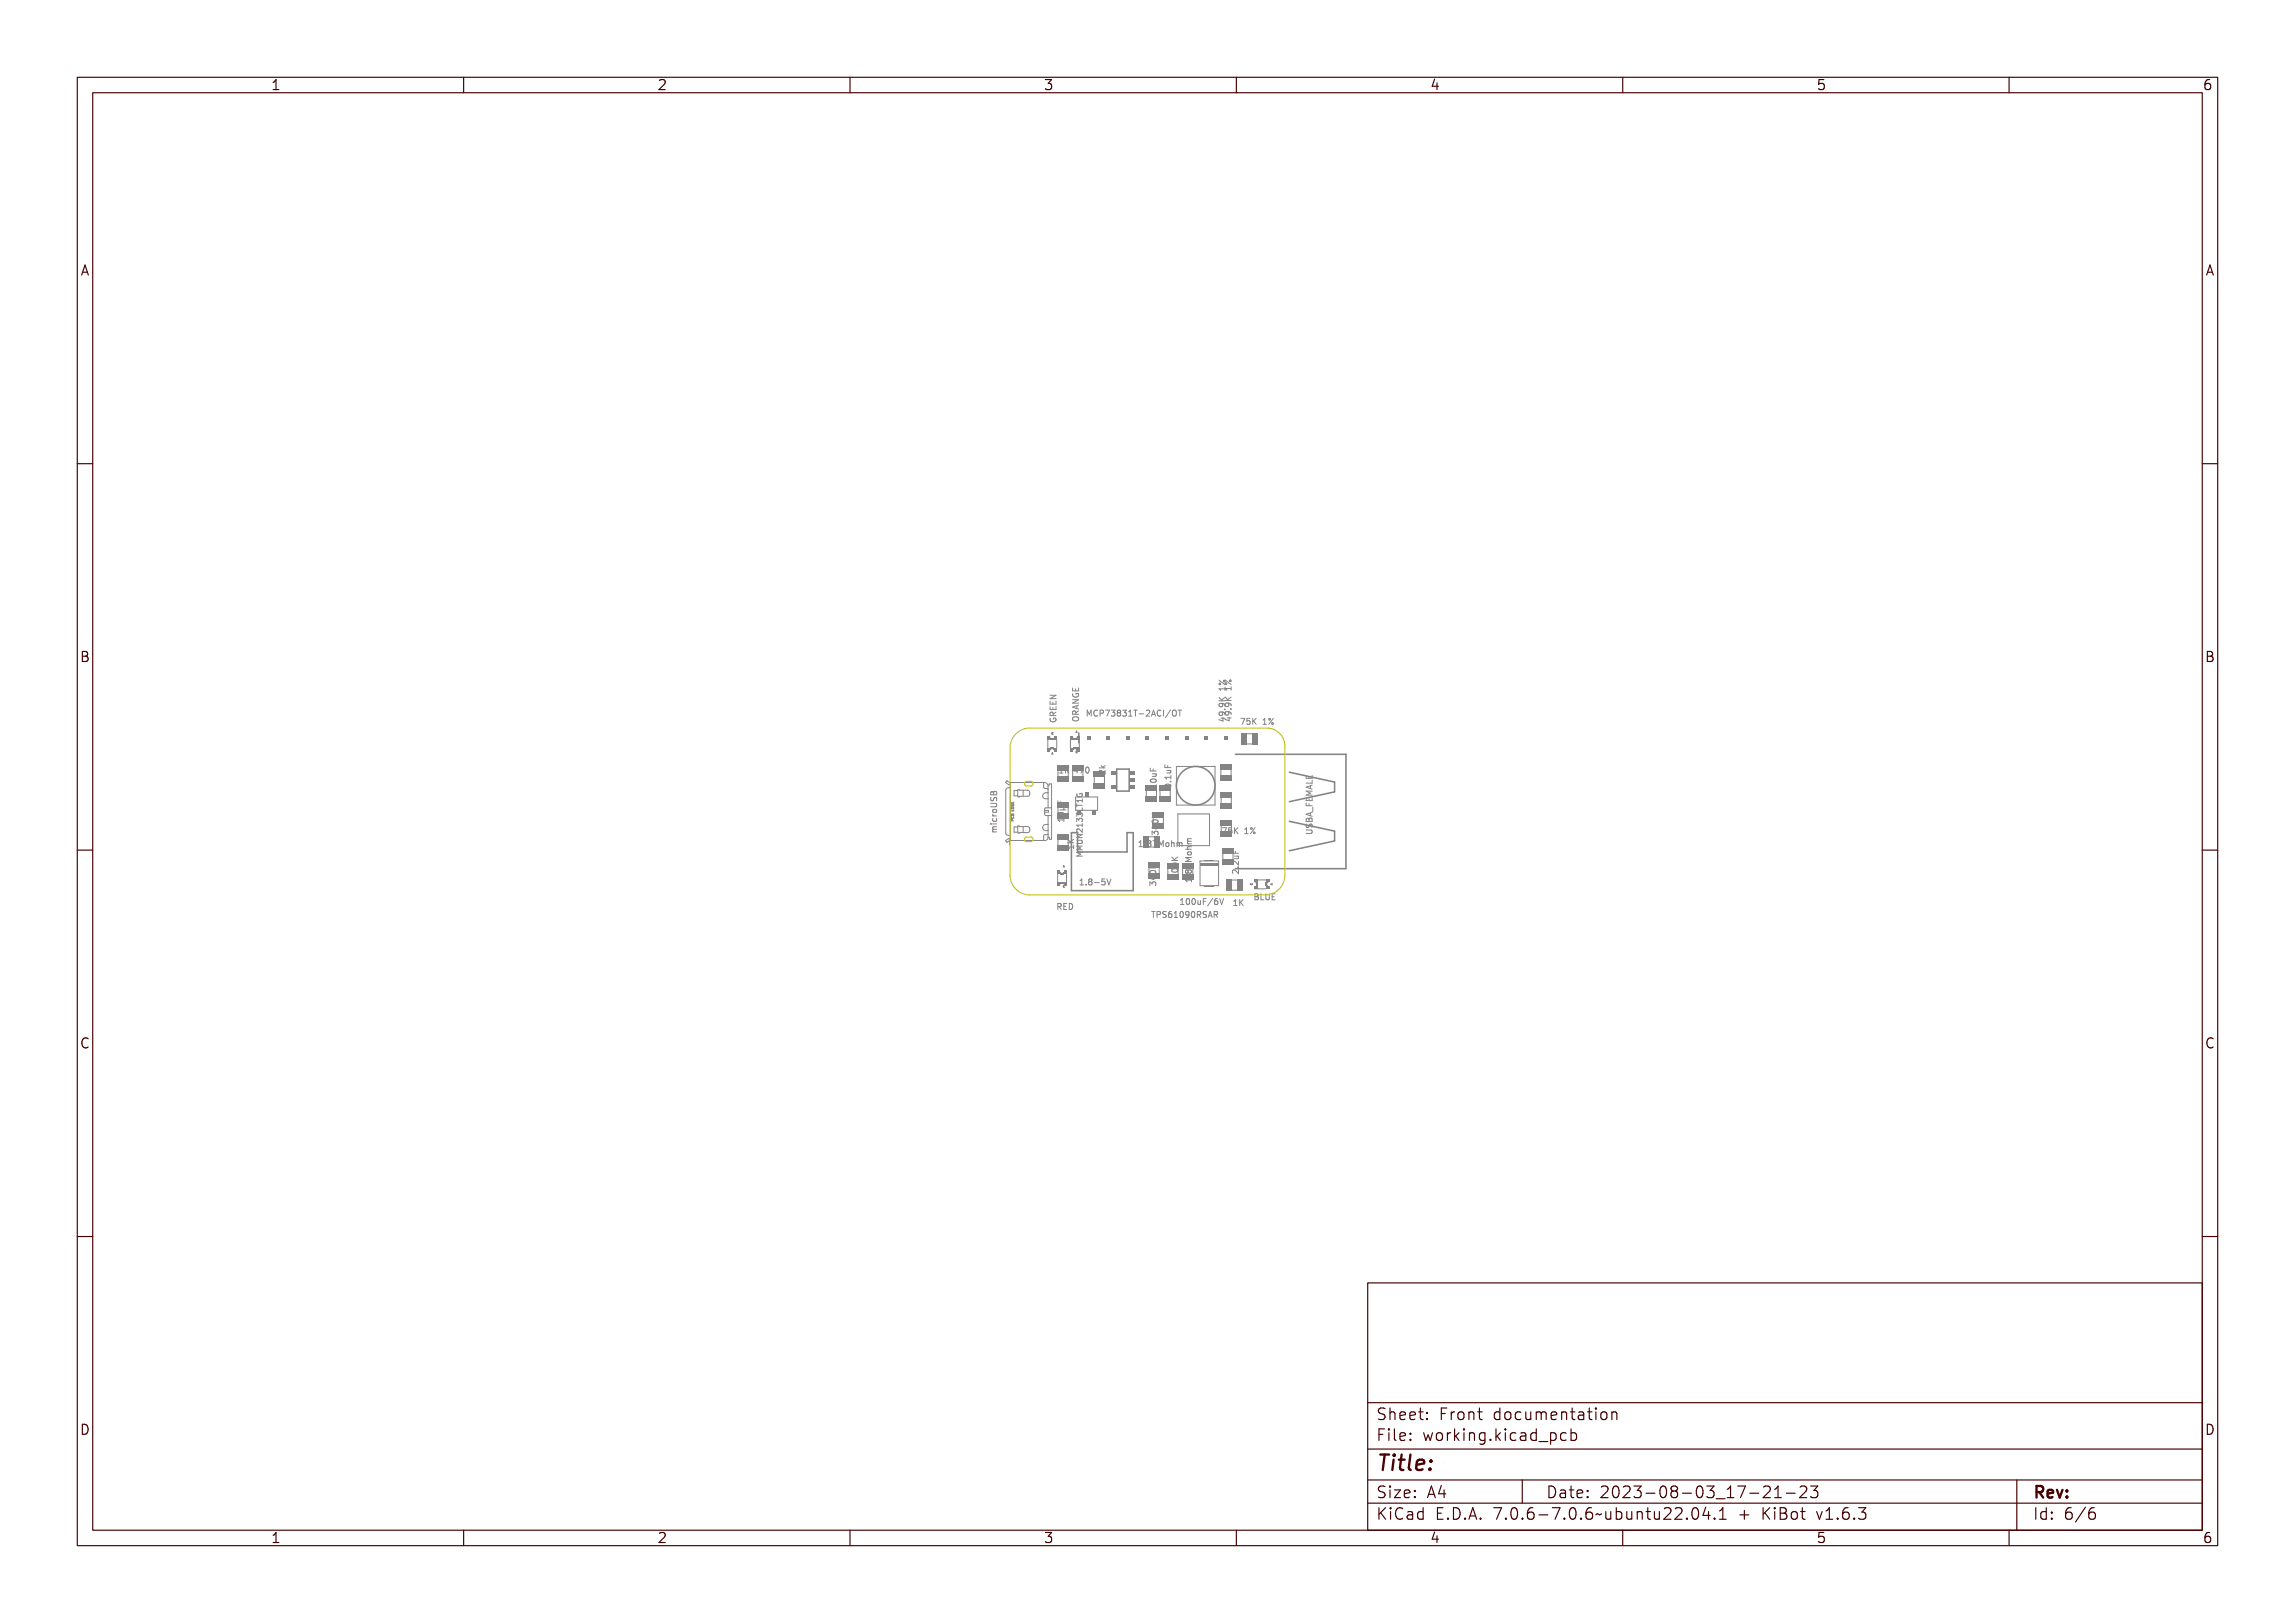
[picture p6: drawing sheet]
<svg xmlns="http://www.w3.org/2000/svg" width="297mm" height="210mm" viewBox="0 0 297 210" stroke-linecap="round" stroke-linejoin="round" font-family="sans-serif">
<defs><g id="words">
<text font-size="2.7" fill="#480000" x="178" y="190.3">Title:</text>
<g font-size="2" fill="#480000">
<text x="178" y="183.7">Sheet: Front documentation</text>
<text x="178" y="186.5">File: working.kicad_pcb</text>
<text x="178" y="193.9">Size: A4</text>
<text x="178" y="196.6">KiCad E.D.A. 7.0.6-7.0.6~ubuntu22.04.1 + KiBot v1.6.3</text>
<text x="200" y="193.9">Date: 2023-08-03_17-21-23</text>
<text x="263" y="196.6">Id: 6/6</text>
<text x="263" y="193.9">Rev:</text>
</g>
<g font-size="1.7" fill="#480000">
<text x="35" y="11.7">1</text>
<text x="85" y="11.7">2</text>
<text x="135" y="11.7">3</text>
<text x="185" y="11.7">4</text>
<text x="235" y="11.7">5</text>
<text x="285" y="11.7">6</text>
<text x="10.5" y="35.7">A</text>
<text x="285.5" y="35.7">A</text>
<text x="10.5" y="85.6">B</text>
<text x="285.5" y="85.6">B</text>
<text x="10.5" y="135.7">C</text>
<text x="285.5" y="135.7">C</text>
<text x="10.5" y="185.6">D</text>
<text x="285.5" y="185.6">D</text>
<text x="35" y="199.7">1</text>
<text x="85" y="199.7">2</text>
<text x="135" y="199.7">3</text>
<text x="185" y="199.7">4</text>
<text x="235" y="199.7">5</text>
<text x="285" y="199.7">6</text>
</g>
<g font-size="1" fill="#848484">
<text x="136.7" y="93.6" transform="rotate(-90 136.7 93.6)">GREEN</text>
<text x="139.6" y="93.4" transform="rotate(-90 139.6 93.4)">ORANGE</text>
<text x="142.4" y="92.7">MCP73831T-2ACI/OT</text>
<text x="159.4" y="93.4" transform="rotate(-90 159.4 93.4)">49.9K 1%</text>
<text x="160.4" y="93.8">75K 1%</text>
<text x="136.9" y="100.1">1K 470</text>
<text x="143" y="100.3" transform="rotate(-90 143 100.3)">2k</text>
<text x="129" y="107.2" transform="rotate(-90 129 107.2)">microUSB</text>
<text x="137.7" y="106" transform="rotate(-90 137.7 106)">10µF</text>
<text x="149.7" y="102.1" transform="rotate(-90 149.7 102.1)">10uF</text>
<text x="149.9" y="107.6" transform="rotate(-90 149.9 107.6)">340K</text>
<text x="151.6" y="102.1" transform="rotate(-90 151.6 102.1)">0.1uF</text>
<text x="158.1" y="107.9">75K 1%</text>
<text x="139" y="109.7" transform="rotate(-90 139 109.7)">1K</text>
<text x="147.2" y="109.6">1.87Mohm</text>
<text x="152.4" y="113.8" transform="rotate(-90 152.4 113.8)">200K</text>
<text x="160.3" y="113" transform="rotate(-90 160.3 113)">2.2uF</text>
<text x="136.7" y="117.7">RED</text>
<text x="140.1" y="114.5">1.8-5V</text>
<text x="149.6" y="114.2" transform="rotate(-90 149.6 114.2)">340K</text>
<text x="150.3" y="118.7">TPS61090RSAR</text>
<text x="153.5" y="117.1">100uF/6V</text>
<text x="154.2" y="114.3" transform="rotate(-90 154.2 114.3)">1.87Mohm</text>
<text x="159.5" y="117.2">1K</text>
<text x="162.7" y="116.5">BLUE</text>
</g>
<g font-size=".3" fill="#848484">
<text x="136.1" y="95">C</text>
<text x="139.2" y="94.8">A</text>
<text x="136.1" y="97.6">A</text>
<text x="139.2" y="97.4">C</text>
<text x="137.5" y="112.2">A</text>
<text x="137.5" y="114.8">C</text>
</g>
</g></defs>
<g fill="none" stroke="#848484" stroke-width=".13">
<path d="M135.9 90h.8l-.8 .4M135.9 91.8h.1v.3h.2v-.3h.1v.3h.3v-.3h.1v.4h-.8zM135.9 91.2h.1v.3h.2v-.3h.1v.3h.3v-.4h.1v.5h-.8zM135.9 90.5h.8v.2l-.6 .2h.6v.1h-.8v-.1l.7-.3h-.7zM136 93h.1l-.1 .1a.29 .29 0 0 0 .3 .3 .29 .29 0 0 0 .3-.3h-.2v.1h-.1v-.2h.3a.34 .34 0 0 1 0 .5 .34 .34 0 0 1-.4 0l-.3-.2zM136 92.5l.2-.1 .1 .2 .4-.3v.1l-.3 .3v.1h.3v.1h-.8zM136.1 92.6h.2v.2h-.3zM138.8 89v.4h.8v-.4M138.9 91.8l.7-.2v.1l-.2 .1v.2l.2 .1v.1l-.7-.2zM138.9 91h.7v.2l-.6 .2h.6v.1h-.7v-.1l.6-.3h-.6zM138.9 89.8v.3h.3v-.3h.1v.3h.2v-.3h.1v.4h-.7zM138.9 90.4h.1l-.1 .1a.29 .29 0 0 0 .3 .3 .29 .29 0 0 0 .3-.3h-.2v.1h-.1v-.2h.4a.34 .34 0 0 1-.1 .5 .34 .34 0 0 1-.4 0l-.2-.2z"/>
<path d="M138.9 92.3h.2l.2 .1 .3-.2v.1l-.3 .3h.3v.2h-.7zM138.9 92.9h.3a.3 .3 0 0 1 .4 .2 .43 .43 0 0 1-.4 .3 .43 .43 0 0 1-.4-.3zM138.9 91.9l.4-.1v.2zM138.9 93.1a.34 .34 0 0 1 .6 .1 .33 .33 0 0 1-.3 .1 .33 .33 0 0 1-.3-.2zM139 92.4h.2v.2h-.3zM139.2 89.1v.3M139.2 99.3h.1v.5h.1l-.1 .3h-.1v-.2h-.3zM139.2 99.4v.4h-.2zM139.5 99.3h.5l-.3 .8h-.1l.3-.7h-.4zM140.2 99.4a.22 .22 0 0 1 .4 0v.3a.31 .31 0 0 1-.2 .4 .45 .45 0 0 1-.2-.7zM140.3 99.4a.31 .31 0 0 1 .2 .3 .31 .31 0 0 1-.2 .3v-.3zM140.7 92.7v-.8l.3 .5 .2-.5v.8"/>
<path d="M142 92a.34 .34 0 0 0-.5 .3 .34 .34 0 0 0 .5 .3M142.4 91.9h.2l.1 .4 .1-.4h.2v.8h-.1v-.7l-.1 .4h-.1l-.2-.4v.7h-.1zM143.2 92l.2-.1 .2 .1v.1l-.1-.1a.28 .28 0 0 0-.3 .3 .28 .28 0 0 0 .4 .3v.1a.35 .35 0 0 1-.5-.1 .35 .35 0 0 1 0-.5zM143.7 91.9h.3a.25 .25 0 0 1 .2 .3 .25 .25 0 0 1-.3 .2v.3h-.2zM143.9 92h.1a.14 .14 0 0 1 .1 .2 .14 .14 0 0 1-.1 .1h-.1zM144.3 91.9h.5l-.3 .8h-.1l.3-.7h-.4zM145 92a.23 .23 0 0 1 .3-.1 .23 .23 0 0 1 0 .4 .23 .23 0 0 1 0 .4 .23 .23 0 0 1-.3-.1 .18 .18 0 0 0 .2 .1 .18 .18 0 0 0 .1-.2 .18 .18 0 0 0-.2-.2v-.1a.15 .15 0 0 0 .2 0 .15 .15 0 0 0-.1-.2 .15 .15 0 0 0-.2 0zM145.7 92a.21 .21 0 0 1 .3 0 .21 .21 0 0 1-.1 .3 .22 .22 0 0 1 .1 .3 .22 .22 0 0 1-.3 0 .22 .22 0 0 1 0-.3l-.1-.1zM146.2 92a.23 .23 0 0 1 .4-.1 .23 .23 0 0 1-.1 .4 .23 .23 0 0 1 .1 .4 .23 .23 0 0 1-.4-.1 .18 .18 0 0 0 .2 .1 .18 .18 0 0 0 .2-.2 .18 .18 0 0 0-.3-.2v-.1a.15 .15 0 0 0 .2 0 .15 .15 0 0 0 0-.2 .15 .15 0 0 0-.2 0zM146.9 92l.3-.1v.7h.1v.1h-.4v-.1h.2v-.6l-.2 .1zM147.4 91.9h.6v.1h-.2v.7h-.2v-.7h-.2zM148.2 92.4h.3h-.3z"/>
<path d="M148.7 92a.27 .27 0 0 1 .4 0 .27 .27 0 0 1-.1 .4l-.2 .2h.4v.1h-.5l.3-.4a.19 .19 0 0 0 0-.3 .19 .19 0 0 0-.3 .1zM148.9 99.7h.1v.4h.2v-.4h.1v.4h.4v.1h-.8zM149.5 91.9h.1l.3 .8h-.1l-.1-.2h-.3v.2h-.1zM149.6 92l.1 .4h-.2zM150 92l.3-.1 .1 .1v.1l-.1-.1a.28 .28 0 0 0-.3 .3 .28 .28 0 0 0 .4 .3v.1a.35 .35 0 0 1-.4-.1 .35 .35 0 0 1 0-.5zM150.6 91.9h.4v.1h-.1v.6h.1v.1h-.4v-.1h.2v-.6h-.2zM150.8 99h.1v.4h.2v-.3h.1v.3h.4v.1h-.8zM151 99.7h.6l-.1 .1a.18 .18 0 0 1 .1 .2 .18 .18 0 0 1-.3 .1h-.3v-.1h.5l-.1-.2h-.4zM151.6 91.9h.1l-.4 .9h-.1zM151.9 92a.23 .23 0 0 1 .2-.1 .23 .23 0 0 1 .2 .2v.2a.3 .3 0 0 1-.2 .4l-.3-.2zM152 92a.31 .31 0 0 1 .2 .3 .31 .31 0 0 1-.2 .3l-.1-.3zM152.4 91.9h.6v.1h-.3v.7h-.1v-.7h-.2z"/>
<path d="M157.7 93.1l.6 .2M157.8 90.7h.7M157.8 90.2l.4 .5M157.8 88l.7 .6M157.8 93h.5l.1-.1v.1h.2v.1h-.2v.3h-.1l-.5-.3zM157.8 90.4l.3 .3 .5-.3v.1l-.4 .2 .4 .1v.1h-.8v-.1h.3l-.3-.3zM157.8 89.3h.7v-.1h.1v.4h-.1v-.2h-.6v.2h-.1zM157.9 92.4l.1-.1a.35 .35 0 0 1 .4 0 .35 .35 0 0 1 .1 .4 .22 .22 0 0 0-.1-.2 .22 .22 0 0 0-.2-.1 .25 .25 0 0 1 0 .4 .25 .25 0 0 1-.4-.1 .25 .25 0 0 1 .1-.3zM157.9 91.1h.1a.35 .35 0 0 1 .4 0 .35 .35 0 0 1 .1 .4 .22 .22 0 0 0-.1-.3 .22 .22 0 0 0-.2 0 .25 .25 0 0 1 0 .3 .25 .25 0 0 1-.4 0 .25 .25 0 0 1 .1-.4zM157.9 93.1h.4v.2zM158 99.6v.7M158 92.9h.5"/>
<path d="M158.1 88.5l.2 .6zM158.1 92.1l.1 .2M158.1 91l.1 .2M158.3 88.1l.1-.1 .1 .1M158.3 92.2l-.4-.1-.1 .2v.2l.1 .1h.2l.1-.2M158.3 91h-.4l-.1 .2v.1l.1 .2h.2l.1-.2M158.4 91.9h.2v.1h-.2zM158.5 90.2l-.4 .4M158.5 89.1h-.7l.2 .2M158.5 88l.8 .6M158.6 93h.5l.1-.1v.1h.2v.1h-.2v.3h-.1l-.5-.3zM158.6 90.3l.3 .3 .5-.3v.1l-.4 .3 .4 .1v.1h-.8v-.1h.3l-.3-.3z"/>
<path d="M158.6 89.3h.7v-.2h.1v.5h-.1v-.2h-.6v.2h-.1zM158.7 92.3h.1a.35 .35 0 0 1 .4 0 .35 .35 0 0 1 .1 .4h-.1a.22 .22 0 0 0 0-.3 .22 .22 0 0 0-.2 0 .25 .25 0 0 1 0 .3 .25 .25 0 0 1-.4 0 .25 .25 0 0 1 .1-.4zM158.7 91.1l.1-.1a.35 .35 0 0 1 .4 0 .35 .35 0 0 1 .1 .4h-.1a.22 .22 0 0 0 0-.2 .22 .22 0 0 0-.2-.1 .25 .25 0 0 1 0 .4 .25 .25 0 0 1-.4-.1 .25 .25 0 0 1 .1-.3zM158.7 93.1h.4v.2zM158.9 88.5l.2 .5zM159.1 88.2l.1-.2 .1 .2M159.2 91.8h.2v.1h-.2zM159.3 99.5v.8M160.5 93h.5l-.3 .8h-.1l.3-.7h-.4zM161.2 93h.3v.1h-.2v.2a.28 .28 0 0 1 .3 .3 .28 .28 0 0 1-.5 .1v-.1a.2 .2 0 0 0 .3 .1 .2 .2 0 0 0 0-.3 .2 .2 0 0 0-.2 0zM161.8 93h.1v.3l.3-.3h.1l-.3 .3 .3 .5h-.1l-.3-.4v.4h-.1zM163.1 93h.2v.7h.2v.1h-.4v-.1h.1v-.6h-.1z"/>
<path d="M163.6 93.5l.5-.2zM164.8 93l-.6 .7M128.2 106.2h.1v.1h-.1zM128.3 103.5h.4a.25 .25 0 0 1 .3 .3 .25 .25 0 0 1-.3 .2h-.4v-.1h.5a.14 .14 0 0 0 .1-.1 .14 .14 0 0 0-.1-.2h-.5zM128.3 103h.1a.14 .14 0 0 0-.1 .2 .15 .15 0 0 0 .3 0 .24 .24 0 0 1 .2-.3 .24 .24 0 0 1 .2 .2 .24 .24 0 0 1-.1 .3 .18 .18 0 0 0 .1-.3 .18 .18 0 0 0-.3 0 .25 .25 0 0 1-.3 .3 .25 .25 0 0 1-.1-.4zM128.3 102.4l.2-.1 .1 .1a.21 .21 0 0 1 .3-.1 .21 .21 0 0 1 .1 .2v.3h-.7zM128.4 102.4h.1l.1 .3h-.3zM128.4 106.2h.5v-.2h.1v.5h-.1v-.2h-.4l-.1 .2zM128.4 106.7l.6-.1v.1l-.5 .1 .5 .1-.5 .1 .5 .1v.1h-.6zM128.5 107.6h.5M128.5 107.4v.2M128.5 104.8h.1a.19 .19 0 0 0-.1 .2 .19 .19 0 0 0 .2 .1h.3v.1h-.6v-.1h.2l-.2-.2z"/>
<path d="M128.5 105.4h.1a.2 .2 0 0 0 0 .3 .2 .2 0 0 0 .3 0 .2 .2 0 0 0 0-.3h.1a.29 .29 0 0 1-.3 .5 .29 .29 0 0 1-.2-.5zM128.6 104.3h.3a.19 .19 0 0 1-.2 .3 .19 .19 0 0 1-.1-.3zM128.7 102.4h.2v.3h-.2zM130.8 103.8v.1h.4v-.1M130.8 104.8v.1h.4v-.1M130.9 104.1a.16 .16 0 0 0 .1 .2 .16 .16 0 0 0 .2-.2l-.2 .1M130.9 104.5a.18 .18 0 0 1 .2-.1 .18 .18 0 0 1 .1 .2h-.4zM130.9 105.4l-.1 .1h.4v-.1h-.2M130.9 104.8v.1h.1v-.1v.1h.2v-.1v.2h-.3zM130.9 103.9v.2h.1v-.2v.2h.2v-.2v.2h-.3zM130.9 105.7a.15 .15 0 0 0 .1 .2 .15 .15 0 0 0 .2-.2M130.9 105.4h.1"/>
<path d="M130.9 105.6a.12 .12 0 0 0 .1 .1 .12 .12 0 0 0 .1-.1 .15 .15 0 0 1-.1 .2 .15 .15 0 0 1-.1-.2zM130.9 104.2a.12 .12 0 0 0 .1 .2 .12 .12 0 0 0 .2-.1h-.2v-.1h.2a.16 .16 0 0 1-.2 .2 .16 .16 0 0 1-.1-.2zM130.9 105.9h.1l.1 .1 .1 .1h-.3zM130.9 105.3h.3v.2h-.3zM130.9 104.5h.3v.2h-.3zM130.9 105.4l.1 .1h-.1zM130.9 105.9l.1 .1h-.1zM130.9 104.6h.2l.1 .1h-.3zM131 103.8v.1M131 104.8v.1M131 105.4v.1M131 106.2v-.1l-.1-.1-.1 .2h.4"/>
<path d="M131.1 105.4h.1v.1h-.2zM136.8 117h.2a.21 .21 0 0 1 .2 .1 .21 .21 0 0 1-.1 .3l.2 .3h-.1l-.2-.3h-.1v.3h-.1zM136.9 117h.1a.14 .14 0 0 1 .1 .2 .14 .14 0 0 1-.1 .1h-.1zM137 105.6h.6v-.2h.1v.4h-.1v-.1h-.6l.1 .1h-.1zM137 103.5v.4h.3v-.3h.1v.3h.3v.1h-.7zM137 106.2l.1 .1M137 104.9l.3-.1a.31 .31 0 0 1 .4 .2 .44 .44 0 0 1-.4 .3 .44 .44 0 0 1-.4-.3zM137 105a.34 .34 0 0 1 .6 .1 .34 .34 0 0 1-.6-.1zM137.1 104.2l.6-.1-.1 .4h.3v.1h-.8v-.1h.5v-.1l-.1-.1h-.4zM137.4 117h.5h-.4v.3h.3v.1h-.3v.2h.4v.1h-.5zM137.7 105.9v.4M138 117a.39 .39 0 0 1 .5 .3 .39 .39 0 0 1-.5 .4z"/>
<path d="M138.1 117a.3 .3 0 0 1 .3 .3 .3 .3 0 0 1-.3 .3zM139.3 106.3v-.4l.3 .2 .1-.2h.3l.1 .1-.1 .3M139.3 108.7h.6l.2 .2-.2 .2h-.6M139.3 105.6v-.4l.3 .2 .1-.2h.3l.1 .1-.1 .3M139.3 108h.8l-.8 .4h.8M139.3 104v.4M139.3 104.2h.8M139.4 102.7a.33 .33 0 0 0 .3 .4 .33 .33 0 0 0 .3-.4h-.2v.1M139.4 108.9h.7h-.6l.3 .2-.3 .2h.6v.1h-.7v-.2l.4-.1-.4-.1zM139.4 108.3h.7v.1h-.6l.3 .1-.3 .2h.6v.1h-.7v-.2l.4-.1-.4-.1zM139.4 107.7h.4a.23 .23 0 0 1 .3 .2 .23 .23 0 0 1-.3 .3h-.4v-.1h.5a.13 .13 0 0 0 .1-.2 .13 .13 0 0 0-.1-.1h-.5zM139.4 107.1h.7v.2l-.6 .2h.6v.1h-.7v-.1l.6-.3h-.6z"/>
<path d="M139.4 106.1h.6v-.1h.1v.4h-.1v-.2h-.5v.2h-.1zM139.4 104.6h.6v-.4h.1v.5h-.7zM139.4 103.6h.1v.3h.6v.1h-.6v.2h-.1zM139.4 103.2h.6v-.1h.1v.4h-.1v-.2h-.5v.2h-.1zM139.4 105.5l.2-.1 .1 .2a.22 .22 0 0 1 .4-.1 .22 .22 0 0 1-.1 .4v-.1a.16 .16 0 0 0 .1-.2 .16 .16 0 0 0-.3-.1 .16 .16 0 0 0 0 .2h-.1a.14 .14 0 0 0-.2-.1 .14 .14 0 0 0 0 .2h-.1zM139.4 104.9h.2l.1 .1a.22 .22 0 0 1 .4-.1 .22 .22 0 0 1-.1 .4v-.1a.16 .16 0 0 0 .1-.2 .16 .16 0 0 0-.3 0 .16 .16 0 0 0 0 .2l-.1-.1a.14 .14 0 0 0-.2-.1 .14 .14 0 0 0 0 .2l-.1 .1zM139.4 102.6h.1a.26 .26 0 0 0 .2 .3 .26 .26 0 0 0 .3-.3h-.2l-.1 .1v-.2h.3a.32 .32 0 0 1 0 .4 .32 .32 0 0 1-.4 .1l-.2-.2zM139.4 106.7l.3-.1 .3 .3v-.3h.1v.4l-.3-.2a.17 .17 0 0 0-.3-.1 .17 .17 0 0 0 0 .3l-.1-.1zM139.8 114.5h.4M139.9 113.8l-.1 .2M140.1 110.3h-.8l.6 .2-.6 .3h.8M140.1 109.5h-.8l.6 .2-.6 .3h.8"/>
<path d="M140.1 103.4v.4M140.1 104.5v.4h-.8M140.1 106.6v.4M140.1 107.3v.4l-.6-.4-.2 .1 .1 .3M140.1 106.8h-.8l.2 .2M140.1 103.6h-.8l.2 .2M140.2 113.8h.3v.6h.2v.1h-.4v-.1h.1v-.5h-.2zM141 114.4h.1v.1h-.1zM141.5 113.8a.21 .21 0 0 1 .4 0 .21 .21 0 0 1-.1 .3 .22 .22 0 0 1 .1 .4 .22 .22 0 0 1-.4 0 .22 .22 0 0 1 .1-.4l-.1-.1zM142.2 114.2h.2v.1h-.2zM142.7 113.8h.4v.1h-.3v.2a.28 .28 0 0 1 .3 .3 .28 .28 0 0 1-.4 .1v-.1a.2 .2 0 0 0 .3 .1 .2 .2 0 0 0 0-.3 .2 .2 0 0 0-.3 0zM143.3 113.8h.1l.2 .6 .1-.6h.1l-.2 .7h-.1z"/>
<path d="M147.4 108.9l.2-.1v.7h.2v.1h-.4v-.1h.1v-.6l-.1 .1zM148.1 109.4h.1v.2h-.1zM148.6 108.9a.21 .21 0 0 1 .4-.1 .21 .21 0 0 1-.1 .4 .22 .22 0 0 1 .1 .3 .22 .22 0 0 1-.4 0 .22 .22 0 0 1 .1-.3l-.1-.1zM148.8 114.1v.5M148.9 113.1h.4l.1-.1v.1h.2v.1h-.2v.3h-.1l-.4-.3zM148.9 111.7l.3 .3 .4-.3v.1l-.4 .3h.4v.1h-.7v-.1h.3l-.3-.3zM148.9 113.7h.2l.1 .1a.23 .23 0 0 1 .4-.1 .23 .23 0 0 1-.1 .4 .18 .18 0 0 0 .1-.2 .18 .18 0 0 0-.2-.1 .18 .18 0 0 0-.2 .2 .15 .15 0 0 0-.1-.2 .15 .15 0 0 0-.2 0 .15 .15 0 0 0 .1 .2l-.1 .1zM148.9 101.7h.7v-.1h.1v.4h-.1v-.2h-.6v.2zM148.9 112.4h.3a.31 .31 0 0 1 .4 .2 .44 .44 0 0 1-.4 .3 .44 .44 0 0 1-.4-.3zM148.9 112.6a.34 .34 0 0 1 .6 .1 .34 .34 0 0 1-.6-.1zM148.9 113.2h.4v.2zM149 101h.3a.31 .31 0 0 1 .4 .2 .44 .44 0 0 1-.4 .3 .44 .44 0 0 1-.4-.3z"/>
<path d="M149 101.1a.34 .34 0 0 1 .6 .2 .34 .34 0 0 1-.6-.2zM149 117.9h.5M149.1 107.6v.4M149.1 100.4h.6l-.1 .1a.18 .18 0 0 1 .1 .2 .18 .18 0 0 1-.2 .1h-.4v-.1h.5v-.2h-.5zM149.1 106.5h.5l.1-.1v.1h.2v.1h-.2v.4h-.1l-.5-.4zM149.1 105.1l.4 .3 .4-.3v.2l-.4 .2 .4 .1v.1h-.8v-.1h.4l-.4-.3zM149.2 108.8h.4l-.2 .8h-.1l.2-.7h-.3zM149.2 107.2l.2-.1 .1 .1a.23 .23 0 0 1 .4 0 .23 .23 0 0 1-.1 .4 .18 .18 0 0 0 .1-.3 .18 .18 0 0 0-.2-.1 .18 .18 0 0 0-.2 .2 .15 .15 0 0 0-.1-.2 .15 .15 0 0 0-.2 .1 .15 .15 0 0 0 0 .2zM149.2 105.9l.3-.1a.31 .31 0 0 1 .4 .3 .44 .44 0 0 1-.4 .2 .44 .44 0 0 1-.4-.2zM149.2 106a.34 .34 0 0 1 .6 .1 .34 .34 0 0 1-.6-.1zM149.2 106.6h.4v.3zM149.3 117.9v.8"/>
<path d="M149.6 114.3l-.1 .3M149.7 118.3h.3M149.8 108.8h.1l.1 .4 .2-.4h.1v.8h-.1v-.7l-.1 .4h-.1l-.1-.4v.7h-.1zM149.9 107.7l-.1 .3M150 117.9h-.3v.8M150.3 118h.6v.1h-.3v.6h-.1v-.6h-.2zM150.5 109.1h.1a.19 .19 0 0 1 .2 .2 .19 .19 0 0 1-.3 .2zM150.8 100.4h.7v-.1h.1v.4h-.1v-.2h-.6v.2h-.1zM150.9 101.6l.3-.1a.31 .31 0 0 1 .4 .3 .44 .44 0 0 1-.4 .2 .44 .44 0 0 1-.4-.2zM150.9 101.7a.34 .34 0 0 1 .6 .1 .34 .34 0 0 1-.6-.1zM151 118h.2a.24 .24 0 0 1 .3 .3 .24 .24 0 0 1-.4 .1v.3h-.1zM151.1 108.8h.1v.3a.18 .18 0 0 1 .2-.1 .18 .18 0 0 1 .1 .2v.4h-.1v-.4l-.1-.1-.1 .1v.4h-.1z"/>
<path d="M151.1 118.1h.1a.14 .14 0 0 1 .2 .1 .14 .14 0 0 1-.2 .2h-.1zM151.4 101.1h.2v.1h-.2zM151.6 110.9l.5 .4M151.6 109l.5 .1 .1 .5h-.1l-.1-.5-.1 .5-.1-.5-.1 .5h-.1zM151.7 118h.2h.1v.1a.15 .15 0 0 0-.3 0 .14 .14 0 0 0 .1 .2 .24 .24 0 0 1 .3 .2 .24 .24 0 0 1-.2 .3 .24 .24 0 0 1-.3-.2 .18 .18 0 0 0 .2 .1 .18 .18 0 0 0 .1-.3 .24 .24 0 0 1-.3-.1 .24 .24 0 0 1 .1-.3zM151.7 111.3l.3 .3 .4-.3v.1l-.3 .2 .3 .1v.1h-.7v-.1h.3l-.3-.3zM151.7 113.3a.48 .48 0 0 1 .7 .3v-.4v.5l-.3-.3a.18 .18 0 0 0-.3 0 .18 .18 0 0 0 0 .3h-.1v-.2zM151.8 112.7l.3-.1a.31 .31 0 0 1 .4 .2 .44 .44 0 0 1-.4 .3 .44 .44 0 0 1-.4-.3zM151.8 112h.3a.31 .31 0 0 1 .4 .2 .44 .44 0 0 1-.4 .3 .44 .44 0 0 1-.4-.3zM151.8 112.8a.34 .34 0 0 1 .6 .1 .34 .34 0 0 1-.6-.1zM151.8 112.1a.34 .34 0 0 1 .6 .2 .34 .34 0 0 1-.6-.2zM152.3 118.1l.2-.1h.1v.1a.22 .22 0 0 0-.2 0 .22 .22 0 0 0-.1 .2 .25 .25 0 0 1 .4 .1 .25 .25 0 0 1-.2 .4 .25 .25 0 0 1-.3-.3z"/>
<path d="M152.4 110.9l-.4 .3M152.4 109l.2 .1M152.6 109.1l.2-.1 .1 .1 .1 .5M152.6 109.1v.5M152.8 117h.4M152.8 116.5l.2-.2v.7M152.9 118h.3v.7h.1h-.4h.2v-.6h-.2zM153.5 113.9h.6v-.2h.1v.4h-.1v-.1h-.5v.1h-.1zM153.5 111.9l.7 .2v.1l-.6-.2v.3h-.1zM153.5 111.2h.7v.1h-.6l.3 .1v.1l-.3 .1h.6v.1h-.7v-.1l.3-.1-.3-.2zM153.5 112.5h.2l.1 .1a.22 .22 0 0 1 .4-.1 .22 .22 0 0 1 0 .4 .22 .22 0 0 1-.4-.1 .21 .21 0 0 1-.3 .1 .21 .21 0 0 1 0-.4zM153.5 118.1a.22 .22 0 0 1 .4 0v.3a.31 .31 0 0 1-.2 .4 .45 .45 0 0 1-.2-.7z"/>
<path d="M153.6 116.4l.3-.1v.7h.1v.1h-.4v-.1h.2v-.6h-.2zM153.6 118.1a.31 .31 0 0 1 .2 .3 .31 .31 0 0 1-.2 .3v-.3zM153.7 109.4l.5-.1v.1l-.5 .1 .5 .1-.5 .1 .5 .1v.1h-.5zM153.7 110.1l.5-.1v.1h-.4l-.1 .1 .1 .1h.4v.1h-.8v-.1h.3l-.1-.1zM153.8 110.7l.3 .1a.19 .19 0 0 1-.2 .2 .19 .19 0 0 1-.1-.3zM153.8 108.9l-.1 .2M153.8 108.9h.4M154.1 113.3h.1v.1h-.1zM154.1 118h.1a.39 .39 0 0 1 .4 .3 .39 .39 0 0 1-.3 .5l-.2-.1v-.1a.22 .22 0 0 0 .3 0 .22 .22 0 0 0 .1-.2 .24 .24 0 0 1-.4 0 .24 .24 0 0 1 0-.4zM154.2 108.5l-.5 .1v.1l.1 .2M154.2 116.4a.22 .22 0 0 1 .4 0v.3a.31 .31 0 0 1-.2 .4 .45 .45 0 0 1-.2-.7zM154.3 116.4a.31 .31 0 0 1 .2 .3 .31 .31 0 0 1-.2 .3v-.3z"/>
<path d="M154.8 118.1a.22 .22 0 0 1 .3 0l.1 .3a.31 .31 0 0 1-.3 .4 .45 .45 0 0 1-.1-.7zM154.8 116.4a.22 .22 0 0 1 .4 0l.1 .3a.31 .31 0 0 1-.3 .4 .45 .45 0 0 1-.2-.7zM154.9 118.1a.31 .31 0 0 1 .2 .3 .31 .31 0 0 1-.2 .3l-.1-.3zM155 116.4a.31 .31 0 0 1 .2 .3 .31 .31 0 0 1-.2 .3l-.1-.3zM155.3 118h.2a.21 .21 0 0 1 .3 .1 .21 .21 0 0 1-.2 .3l.3 .3h-.1l-.3-.3h-.1v.3h-.1zM155.4 116.5h.1v.4l.1 .1 .2-.1v-.4h.1v.6l-.1-.1a.18 .18 0 0 1-.3 .1 .18 .18 0 0 1-.1-.2zM155.4 118.1h.1a.14 .14 0 0 1 .2 .1 .14 .14 0 0 1-.2 .1h-.1zM156 118h.2h.2l-.1 .1a.14 .14 0 0 0-.2 0 .14 .14 0 0 0 .1 .2 .24 .24 0 0 1 .2 .2 .24 .24 0 0 1-.2 .3 .24 .24 0 0 1-.2-.2 .18 .18 0 0 0 .2 .1 .18 .18 0 0 0 .1-.3 .24 .24 0 0 1-.3-.1 .24 .24 0 0 1 0-.3zM156.1 116.3h.4v.1h-.3v.2h.3v.1h-.3v.4h-.1zM156.7 118h.2l.2 .7h-.1l-.1-.2h-.2l-.1 .2h-.1zM156.8 118.1l.1 .4h-.2zM157 116.3h.1l-.4 .9h-.1z"/>
<path d="M157.2 118h.2a.21 .21 0 0 1 .3 .1 .21 .21 0 0 1-.2 .3l.2 .3h-.1l-.2-.3h-.1v.3h-.1zM157.3 118.1h.1a.14 .14 0 0 1 .2 .1 .14 .14 0 0 1-.2 .1h-.1zM157.3 116.4l.3-.1h.1v.1a.22 .22 0 0 0-.3 0 .22 .22 0 0 0 0 .3 .25 .25 0 0 1 .4 0 .25 .25 0 0 1-.2 .4 .25 .25 0 0 1-.3-.2zM157.9 116.3h.1l.1 .7 .2-.7h.1l-.2 .8h-.1zM158.1 107.2h.5l-.2 .7h-.2l.3-.7h-.4zM158.8 107.2h.4h-.3v.2a.28 .28 0 0 1 .3 .4 .28 .28 0 0 1-.4 .1v-.1a.2 .2 0 0 0 .3 0 .2 .2 0 0 0 0-.2 .2 .2 0 0 0-.3-.1zM159.4 107.2h.1v.3l.3-.3h.1l-.3 .3 .3 .4h-.1l-.2-.4-.1 .4h-.1zM159.5 110h.1v.3h.3v-.3v.3h.4v.1h-.8zM159.6 112.6a.48 .48 0 0 1 .6 .2v-.3h.1v.4l-.4-.2a.19 .19 0 0 0-.3-.1 .19 .19 0 0 0 .1 .3h-.1l-.1-.1zM159.6 111.3a.48 .48 0 0 1 .6 .3v-.4h.1v.5l-.4-.3a.18 .18 0 0 0-.3 0 .18 .18 0 0 0 .1 .3h-.1l-.1-.2zM159.7 110.6h.6l-.1 .1a.18 .18 0 0 1 .1 .2 .18 .18 0 0 1-.2 .2h-.4v-.1l.5-.1v-.2h-.5zM160.2 112h.1v.1h-.1z"/>
<path d="M160.7 107.2h.3v.6h.1v.1h-.4v-.1h.2v-.6l-.2 .1zM161.2 107.6l.6-.2zM161.8 114.3l.1 .2 .1-.1v-.1M161.9 114.4l.1 .1v-.1a.11 .11 0 0 1 0 .1 .11 .11 0 0 1-.1-.1zM162.4 107.1l-.6 .8M162.8 115.7h.2a.18 .18 0 0 1 .2 .1 .18 .18 0 0 1-.1 .3 .21 .21 0 0 1 .1 .2 .21 .21 0 0 1-.2 .2h-.2zM162.9 116.1h.1a.14 .14 0 0 1 .2 .1 .14 .14 0 0 1-.2 .2h-.1zM162.9 115.8h.1a.12 .12 0 0 1 .1 .1 .12 .12 0 0 1-.1 .1h-.1zM163.4 115.7h.1v.7h.4v.1h-.5zM164 115.7h.1v.5a.14 .14 0 0 0 .1 .2 .14 .14 0 0 0 .2-.2v-.5h.1v.5a.25 .25 0 0 1-.3 .3 .25 .25 0 0 1-.2-.3zM164.5 114.4h.2v.1zM164.5 114.4l.1 .1z"/>
<path d="M164.6 114.4v.1M164.6 115.7h.5v.1h-.3v.2h.3v.1h-.3v.3h.3v.1h-.5zM164.7 114.3l-.3 .1 .3 .1M169 103.2v.4h.8v-.4M169 107.4h.7l.1 .1v.3h-.1h-.7M169 100.3v.4h.8v-.4M169 103.9v.4h.8M169.1 106.6v.4h.2l.2-.3 .2-.1 .1 .2v.3M169.1 107.5h.4a.25 .25 0 0 1 .4 .2 .25 .25 0 0 1-.4 .3h-.4v-.1h.5a.14 .14 0 0 0 .2-.2 .14 .14 0 0 0-.2-.1h-.5zM169.1 105.8l.7-.2v.1h-.2v.3l.2 .1v.1l-.7-.3zM169.1 104.4h.1v.3h.2v-.3h.1v.3h.3v.1h-.7zM169.1 103.8h.1v.3h.2v-.3h.1v.3h.3v-.3v.4h-.7z"/>
<path d="M169.1 103.1h.7v.1h-.6l.4 .1v.1l-.4 .2h.6h-.7v-.1l.4-.1-.4-.2zM169.1 102.7l.7-.2v.1h-.2v.3h.2v.2l-.7-.3zM169.1 102.2h.7v-.3v.4h-.7zM169.1 101.3h.1v.3h.2v-.3h.1v.3h.3v-.3v.4h-.7zM169.1 105.9h.2l.1 .1 .2-.2 .1 .1 .1 .4h-.8zM169.1 106.9l.1 .1a.14 .14 0 0 0 0 .2 .14 .14 0 0 0 .2-.1 .24 .24 0 0 1 .2-.2 .24 .24 0 0 1 .3 .2 .24 .24 0 0 1-.2 .2 .18 .18 0 0 0 .1-.2 .18 .18 0 0 0-.3-.1 .25 .25 0 0 1-.3 .3 .25 .25 0 0 1-.1-.4zM169.1 106.3h.2l.1 .1a.21 .21 0 0 1 .3-.2 .21 .21 0 0 1 .1 .3v.2h-.7zM169.2 105.9l.4-.1v.2zM169.2 102.8l.4-.2v.3zM169.2 106.4h.2v.2h-.2zM169.4 100.5v.2M169.4 103.3v.3"/>
<path d="M169.4 104v.3M169.4 106v.3M169.5 106.4h.2l.1 .2h-.3zM169.6 101.7v.3M169.6 105.2v.4M169.8 101v.3h-.8M169.8 105.1l-.8 .3 .8 .2M169.8 102.4h-.8l.6 .2-.6 .3h.8M169.8 101.6l-.8 .3 .8 .2M169.9 104.4v.6M170 104.9l.1 .7z"/>
<circle cx="140.4" cy="99.7" r=".07"/>
<circle cx="145.8" cy="92.1" r=".13"/>
<circle cx="145.8" cy="92.5" r=".15"/>
<circle cx="157.9" cy="88.5" r=".11"/>
<circle cx="158" cy="88.9" r=".09"/>
<circle cx="158" cy="88.9" r=".16"/>
<circle cx="158.1" cy="92.6" r=".17"/>
<circle cx="158.1" cy="91.3" r=".17"/>
<circle cx="158.4" cy="88.7" r=".09"/>
<circle cx="158.4" cy="88.7" r=".16"/>
<circle cx="158.8" cy="88.9" r=".09"/>
<circle cx="158.8" cy="88.9" r=".16"/>
<circle cx="158.8" cy="91.3" r=".17"/>
<circle cx="158.8" cy="92.5" r=".17"/>
<circle cx="159.2" cy="88.6" r=".09"/>
<circle cx="159.2" cy="88.6" r=".16"/>
<circle cx="163.7" cy="93.2" r=".09"/>
<circle cx="163.7" cy="93.2" r=".16"/>
<circle cx="164" cy="93.6" r=".16"/>
<circle cx="164" cy="93.6" r=".09"/>
<circle cx="164.7" cy="93.6" r=".11"/>
<circle cx="128.7" cy="104.4" r=".28"/>
<circle cx="137.3" cy="105" r=".07"/>
<circle cx="141.7" cy="114" r=".13"/>
<circle cx="141.7" cy="114.3" r=".15"/>
<circle cx="148.8" cy="109" r=".13"/>
<circle cx="148.8" cy="109.4" r=".15"/>
<circle cx="149.2" cy="112.6" r=".07"/>
<circle cx="149.3" cy="101.2" r=".07"/>
<circle cx="149.5" cy="106.1" r=".07"/>
<circle cx="150.6" cy="109.3" r=".28"/>
<circle cx="151.2" cy="101.8" r=".07"/>
<circle cx="152.1" cy="112.8" r=".07"/>
<circle cx="152.1" cy="112.2" r=".07"/>
<circle cx="152.5" cy="118.5" r=".17"/>
<circle cx="153.7" cy="112.7" r=".13"/>
<circle cx="153.7" cy="118.4" r=".07"/>
<circle cx="153.9" cy="110.9" r=".28"/>
<circle cx="154" cy="112.7" r=".15"/>
<circle cx="154.3" cy="118.2" r=".17"/>
<circle cx="154.4" cy="116.7" r=".07"/>
<circle cx="154.9" cy="118.4" r=".07"/>
<circle cx="155" cy="116.7" r=".07"/>
<circle cx="157.5" cy="116.8" r=".17"/>
<circle cx="161.4" cy="107.3" r=".09"/>
<circle cx="161.4" cy="107.3" r=".16"/>
<circle cx="161.6" cy="107.7" r=".16"/>
<circle cx="161.6" cy="107.7" r=".09"/>
<circle cx="162.3" cy="107.8" r=".11"/>
</g>
<g fill="#848484">
<path d="M157.9 98.8h1.5v.8h-1.5z" fill-rule="evenodd"/>
<path d="M157.9 100.3h1.5v.7h-1.5z" fill-rule="evenodd"/>
</g>
<path d="M141.6 100.6v.7M142.9 100.6v.7" fill="none" stroke="#848484" stroke-width=".13"/>
<g fill="#848484">
<path d="M141.5 101.3h1.5v.7h-1.5z" fill-rule="evenodd"/>
<path d="M141.5 99.8h1.5v.8h-1.5z" fill-rule="evenodd"/>
</g>
<path d="M159.4 106.8v.7" fill="none" stroke="#848484" stroke-width=".13"/>
<path d="M158 106.1h1.4v.7h-1.4z" fill-rule="evenodd" fill="#848484"/>
<path d="M150 112.2v.8" fill="none" stroke="#848484" stroke-width=".13"/>
<g fill="#848484">
<path d="M148.6 113h1.5v.7h-1.5z" fill-rule="evenodd"/>
<path d="M148.6 111.5h1.5v.8h-1.5z" fill-rule="evenodd"/>
</g>
<path d="M150.6 105.8v.7" fill="none" stroke="#848484" stroke-width=".13"/>
<g fill="#848484">
<path d="M149.2 105.1h1.4v.7h-1.4z" fill-rule="evenodd"/>
<path d="M149.2 106.5h1.4v.8h-1.4z" fill-rule="evenodd"/>
</g>
<g fill="none" stroke="#848484" stroke-width=".13">
<path d="M138.5 95.7v1.1M138.7 95.3a.35 .35 0 0 0 .4 .3 .35 .35 0 0 0 .3-.3M138.7 97.2a.35 .35 0 0 1 .4-.3 .35 .35 0 0 1 .3 .3M139.7 95.7v1.5"/>
<circle cx="139.5" cy="97.1" r=".1"/>
</g>
<g fill="#848484">
<path d="M139.4 97.2h.3h-.3z" fill-rule="evenodd"/>
<path d="M139.4 95.2h.3v.5h-.3z" fill-rule="evenodd"/>
<path d="M139.4 96.7h.3v.3h-.3z" fill-rule="evenodd"/>
<path d="M139.3 96.7h.1v.3h-.1z" fill-rule="evenodd"/>
<path d="M139.3 95.5h.1v.2h-.1z" fill-rule="evenodd"/>
<path d="M138.9 96.7h.4v.2h-.4z" fill-rule="evenodd"/>
<path d="M138.9 95.6h.4v.1h-.4z" fill-rule="evenodd"/>
<path d="M138.8 96.7h.1v.3h-.1z" fill-rule="evenodd"/>
<path d="M138.8 95.5h.1v.2h-.1z" fill-rule="evenodd"/>
<path d="M138.5 96.7h.3v.5h-.3z" fill-rule="evenodd"/>
<path d="M138.5 95.2h.3v.5h-.3z" fill-rule="evenodd"/>
</g>
<path d="M138.7 107.7h.8v2.5h6.4v-2.5h.8v7.5h-8z" fill="none" stroke="#848484" stroke-width=".2"/>
<g fill="none" stroke="#848484" stroke-width=".13">
<path d="M162.4 114.1a.35 .35 0 0 1 .3 .3 .35 .35 0 0 1-.3 .4M162.4 115h1.4M162.8 113.9h1M164.2 114.1a.35 .35 0 0 0-.3 .3 .35 .35 0 0 0 .3 .4"/>
<circle cx="162.4" cy="114.9" r=".1"/>
</g>
<g fill="#848484">
<path d="M162.3 114.7h.1v.4h-.1z" fill-rule="evenodd"/>
<path d="M163.8 114.7h.5v.4h-.5z" fill-rule="evenodd"/>
<path d="M162.5 114.7h.3v.3h-.3z" fill-rule="evenodd"/>
<path d="M162.5 114.6h.3v.2h-.3z" fill-rule="evenodd"/>
<path d="M163.8 114.6h.2v.2h-.2z" fill-rule="evenodd"/>
<path d="M162.6 114.2h.2v.4h-.2z" fill-rule="evenodd"/>
<path d="M163.8 114.2h.2v.4h-.2z" fill-rule="evenodd"/>
<path d="M162.5 114.1h.3v.2h-.3z" fill-rule="evenodd"/>
<path d="M163.8 114.1h.2v.2h-.2z" fill-rule="evenodd"/>
<path d="M162.3 113.8h.5v.3h-.5z" fill-rule="evenodd"/>
<path d="M163.8 113.8h.5v.3h-.5z" fill-rule="evenodd"/>
</g>
<path d="M158.3 110.5v.7" fill="none" stroke="#848484" stroke-width=".13"/>
<g fill="#848484">
<path d="M158.2 109.8h1.4v.7h-1.4z" fill-rule="evenodd"/>
<path d="M158.2 111.2h1.4v.8h-1.4z" fill-rule="evenodd"/>
</g>
<path d="M148.3 102.4v.7M149.7 102.3v.8" fill="none" stroke="#848484" stroke-width=".13"/>
<g fill="#848484">
<path d="M148.3 101.6h1.4v.8h-1.4z" fill-rule="evenodd"/>
<path d="M148.3 103.1h1.4v.7h-1.4z" fill-rule="evenodd"/>
</g>
<path d="M155.3 111.4h2.4v3.2h-2.4z" fill="none" stroke="#848484" stroke-width=".13"/>
<path d="M155.9 114.6h1.2v.2h-1.2z" fill-rule="evenodd" fill="#848484"/>
<path d="M155.3 111.9h2.4" fill="none" stroke="#848484" stroke-width=".3"/>
<path d="M155.9 111.3h1.2v.1h-1.2z" fill-rule="evenodd" fill="#848484"/>
<path d="M148.6 108.3h.8" fill="none" stroke="#848484" stroke-width=".13"/>
<g fill="#848484">
<path d="M149.3 108.2h.8v1.5h-.8z" fill-rule="evenodd"/>
<path d="M147.9 108.2h.7v1.5h-.7z" fill-rule="evenodd"/>
</g>
<path d="M144.5 99.5h1.6v2.9h-1.6z" fill="none" stroke="#848484" stroke-width=".2"/>
<g fill="#848484">
<path d="M143.8 101.6h.7v.5h-.7z" fill-rule="evenodd"/>
<path d="M146.2 101.6h.6v.5h-.6z" fill-rule="evenodd"/>
<path d="M146.2 100.7h.6v.5h-.6z" fill-rule="evenodd"/>
<path d="M143.8 99.7h.7v.5h-.7z" fill-rule="evenodd"/>
<path d="M146.2 99.7h.6v.5h-.6z" fill-rule="evenodd"/>
</g>
<path d="M152.4 105.3h4.1v4.1h-4.1zM153 112.4v.7" fill="none" stroke="#848484" stroke-width=".13"/>
<g fill="#848484">
<path d="M153 111.7h1.4v.7h-1.4z" fill-rule="evenodd"/>
<path d="M153 113.1h1.4v.8h-1.4z" fill-rule="evenodd"/>
<path d="M136.9 100.4h1.4v.8h-1.4z" fill-rule="evenodd"/>
</g>
<g fill="none" stroke="#848484" stroke-width=".13">
<path d="M130.7 101.9a.42 .42 0 0 0-.5 .4v5.5l.1 .3h.4M130.7 101.3l-.4-.3-.2 .3 .5 .3h.1M130.7 108.7l-.4 .3-.2-.2 .4-.3h.2v.9M131.7 103v-.8l.2 .1h1.2a.45 .45 0 0 1-.1 .7h-1.1M131.7 102.3h-.5v.7h.5l.2 .1M131.7 107h-.5v.7h.5l.2 .1v-.1h1.1a.43 .43 0 0 0 .2-.6l-.2-.1h-1.1l-.2-.1v.8M131.9 103v.1M132.4 102.3v.7M132.4 107v.7M135.1 101.3v.5a.48 .48 0 0 0 .5 .3v.1M135.2 104.9h.5v.2h-.5M135.6 104.5v-2.8l-.2-.4h-4.7v7.5h4.5l.4-.2v-.2"/>
<path d="M135.6 102.5v.1a.41 .41 0 0 0-.6 .2 .41 .41 0 0 0 .3 .6h.3M135.6 106.7h-.3a.4 .4 0 0 0-.4 .4 .4 .4 0 0 0 .4 .4h.3M135.6 107.9l-.5 .2v.6M135.6 105.5v2.9M135.7 101.6h.1v-.2h.3v7.2h-.3v-.2h-.2M136.1 104.5h-.7l-.2 .2v.8h.9M159.4 115.2h.8M159.4 113.9h.8"/>
</g>
<g fill="#848484">
<path d="M160.1 113.8h.8v1.5h-.8z" fill-rule="evenodd"/>
<path d="M158.7 113.8h.7v1.5h-.7z" fill-rule="evenodd"/>
</g>
<path d="M161.3 96.3h.8M161.3 94.9h.8" fill="none" stroke="#848484" stroke-width=".13"/>
<g fill="#848484">
<path d="M162 94.9h.8v1.4h-.8z" fill-rule="evenodd"/>
<path d="M160.6 94.9h.7v1.4h-.7z" fill-rule="evenodd"/>
</g>
<path d="M151.1 112.4v.7" fill="none" stroke="#848484" stroke-width=".13"/>
<g fill="#848484">
<path d="M151.1 111.7h1.4v.7h-1.4z" fill-rule="evenodd"/>
<path d="M151.1 113.1h1.4v.8h-1.4z" fill-rule="evenodd"/>
</g>
<path d="M152.2 99.2h5v5h-5z" fill="none" stroke="#848484" stroke-width=".13"/>
<circle cx="154.7" cy="101.7" r="2.5" fill="none" stroke="#848484" stroke-width=".2"/>
<g fill="#848484">
<path d="M145.7 95.2h.5v.5h-.5z" fill-rule="evenodd"/>
<path d="M148.2 95.2h.6v.5h-.6z" fill-rule="evenodd"/>
<path d="M150.8 95.2h.5v.5h-.5z" fill-rule="evenodd"/>
<path d="M153.3 95.2h.5v.5h-.5z" fill-rule="evenodd"/>
<path d="M155.9 95.2h.5v.5h-.5z" fill-rule="evenodd"/>
<path d="M158.4 95.2h.5v.5h-.5z" fill-rule="evenodd"/>
<path d="M136.9 103.8h1.4v.7h-1.4z" fill-rule="evenodd"/>
<path d="M136.9 105.2h1.4v.8h-1.4z" fill-rule="evenodd"/>
<path d="M138.8 100.4h1.4v.8h-1.4z" fill-rule="evenodd"/>
</g>
<path d="M136.9 108.7v.7" fill="none" stroke="#848484" stroke-width=".13"/>
<g fill="#848484">
<path d="M136.8 109.4h1.5v.8h-1.5z" fill-rule="evenodd"/>
<path d="M136.8 108h1.5v.7h-1.5z" fill-rule="evenodd"/>
</g>
<path d="M150.1 102.4v.7M151.4 102.3v.8" fill="none" stroke="#848484" stroke-width=".13"/>
<g fill="#848484">
<path d="M150.1 101.6h1.4v.8h-1.4z" fill-rule="evenodd"/>
<path d="M150.1 103.1h1.4v.7h-1.4z" fill-rule="evenodd"/>
</g>
<g fill="none" stroke="#848484" stroke-width=".13">
<path d="M135.6 95.3v1.4M135.8 97.2a.35 .35 0 0 1 .4-.3 .35 .35 0 0 1 .3 .3M135.8 95.3a.35 .35 0 0 0 .4 .3 .35 .35 0 0 0 .3-.3M136.8 95.7v1.1"/>
<circle cx="135.7" cy="95.4" r=".1"/>
</g>
<g fill="#848484">
<path d="M135.6 95.2h.3v.1h-.3z" fill-rule="evenodd"/>
<path d="M135.6 96.7h.3v.5h-.3z" fill-rule="evenodd"/>
<path d="M135.6 95.5h.3v.2h-.3z" fill-rule="evenodd"/>
<path d="M135.9 95.5h.1v.2h-.1z" fill-rule="evenodd"/>
<path d="M135.9 96.7h.1v.3h-.1z" fill-rule="evenodd"/>
<path d="M136 95.6h.4v.1h-.4z" fill-rule="evenodd"/>
<path d="M136 96.7h.4v.2h-.4z" fill-rule="evenodd"/>
<path d="M136.4 95.5h.1v.2h-.1z" fill-rule="evenodd"/>
<path d="M136.4 96.7h.1v.3h-.1z" fill-rule="evenodd"/>
<path d="M136.5 95.2h.3v.5h-.3z" fill-rule="evenodd"/>
<path d="M136.5 96.7h.3v.5h-.3z" fill-rule="evenodd"/>
</g>
<g fill="none" stroke="#848484" stroke-width=".13">
<path d="M136.9 113.1v1.1M137.1 112.7a.35 .35 0 0 0 .3 .3 .35 .35 0 0 0 .4-.3M137.1 114.6a.35 .35 0 0 1 .3-.3 .35 .35 0 0 1 .4 .3M138 113.1v1.5"/>
<circle cx="137.9" cy="114.5" r=".1"/>
</g>
<g fill="#848484">
<path d="M137.7 114.6h.4h-.4z" fill-rule="evenodd"/>
<path d="M137.7 112.6h.4v.5h-.4z" fill-rule="evenodd"/>
<path d="M137.7 114.1h.3v.3h-.3z" fill-rule="evenodd"/>
<path d="M137.6 114.1h.2v.3h-.2z" fill-rule="evenodd"/>
<path d="M137.6 112.9h.2v.2h-.2z" fill-rule="evenodd"/>
<path d="M137.2 114.1h.4v.2h-.4z" fill-rule="evenodd"/>
<path d="M137.2 113h.4v.1h-.4z" fill-rule="evenodd"/>
<path d="M137.1 114.1h.2v.3h-.2z" fill-rule="evenodd"/>
<path d="M137.1 112.9h.2v.2h-.2z" fill-rule="evenodd"/>
<path d="M136.8 114.1h.3v.5h-.3z" fill-rule="evenodd"/>
<path d="M136.8 112.6h.3v.5h-.3z" fill-rule="evenodd"/>
</g>
<path d="M139.2 103.1h2.8v1.7h-2.8z" fill="none" stroke="#848484" stroke-width=".13"/>
<g fill="#848484">
<path d="M139.5 104.9h.4v.6h-.4z" fill-rule="evenodd"/>
<path d="M140.4 102.5h.5v.6h-.5z" fill-rule="evenodd"/>
<path d="M141.3 104.9h.5v.6h-.5z" fill-rule="evenodd"/>
</g>
<path d="M139.6 94.8v1.3M159.9 97.6h14.3v14.8h-14.3M166.9 99.9l5.8 1.3v1.3l-5.8 1.2M166.9 106.3l5.8 1.2v1.3l-5.8 1.3" fill="none" stroke="#848484" stroke-width=".2"/>
<g fill="#848484">
<path d="M140.6 95.2h.5v.5h-.5z" fill-rule="evenodd"/>
<path d="M143.2 95.2h.5v.5h-.5z" fill-rule="evenodd"/>
</g>
<path d="M158 103.2v.7M159.3 103.2v.7" fill="none" stroke="#848484" stroke-width=".13"/>
<g fill="#848484">
<path d="M158 103.9h1.4v.7h-1.4z" fill-rule="evenodd"/>
<path d="M158 102.4h1.4v.8h-1.4z" fill-rule="evenodd"/>
</g>
<path d="M131.3 95.2a2.54 2.54 0 0 1 2-1h30.8a2.36 2.36 0 0 1 2.2 2.5v16.6a2.54 2.54 0 0 1-2.6 2.5h-30.4a2.54 2.54 0 0 1-2.6-2.5v-16.6l.1-.5zM132.7 101.2l.7-.1a.3 .3 0 0 1 .3 .3 .3 .3 0 0 1-.3 .3h-.6a.31 .31 0 0 1-.2-.2 .31 .31 0 0 1 .1-.3zM132.7 108.4l.7-.1a.3 .3 0 0 1 .3 .3 .3 .3 0 0 1-.3 .3h-.6a.31 .31 0 0 1-.2-.2 .31 .31 0 0 1 .1-.3z" fill="none" stroke="#c2c200" stroke-width=".13"/>
<g fill="none" stroke="#480000" stroke-width=".15">
<path d="M10 10h277v190h-277zM12 12h273v186h-273zM60 10v2M110 10v2M160 10v2M210 10v2M260 10v2M10 60h2M285 60h2M10 110h2M285 110h2M10 160h2"/>
<path d="M285 160h2M177 166h108v32h-108zM60 198v2M110 198v2M160 198v2M177 181.5h108M177 187.5h108M177 191.5h108M177 194.5h108M178.1 195.2h.2v.6l.6-.6h.3l-.6 .6 .6 .8h-.2l-.5-.7-.2 .2v.5h-.2zM178.2 185h.9v.2h-.7v.4h.6v.2h-.6v.7h-.2zM178.3 182.4l.5-.1h.2v.2a.34 .34 0 0 0-.4-.1 .34 .34 0 0 0-.2 .4 .62 .62 0 0 1 .6 .7 .71 .71 0 0 1-.8 .2v-.2a.4 .4 0 0 0 .4 .1 .4 .4 0 0 0 .3-.3l-.4-.2a.4 .4 0 0 1-.3-.3 .4 .4 0 0 1 .1-.4z"/>
<path d="M178.3 192.5l.5-.1h.2v.2a.34 .34 0 0 0-.4-.1 .34 .34 0 0 0-.2 .4 .62 .62 0 0 1 .6 .7 .71 .71 0 0 1-.8 .2v-.2a.4 .4 0 0 0 .4 .1 .4 .4 0 0 0 .3-.3l-.4-.2a.4 .4 0 0 1-.3-.3 .4 .4 0 0 1 .1-.4zM179.4 182.2h.2v.6a.35 .35 0 0 1 .4-.1 .35 .35 0 0 1 .2 .4v.6h-.2v-.8l-.2-.1a.28 .28 0 0 0-.2 .3v.6h-.2zM179.5 185.4h.4v.9h.4v.2h-.9v-.2h.3v-.8h-.2zM179.5 192.8h.4v.9h.4v.1h-.9v-.1h.3v-.8h-.2zM179.5 195.6h.4v.9h.4v.1h-.9v-.1h.3v-.8h-.2zM179.7 184.9h.2v.3h-.2zM179.7 192.3h.2v.3h-.2zM179.7 195.1h.2v.3h-.2zM180.6 184.9h.4v1.3l.1 .1h.3v.2a.4 .4 0 0 1-.5-.4v-1h-.3zM180.6 192.8h.8v.1l-.6 .8h.6v.1h-.8v-.1l.6-.8h-.6zM180.7 182.8a.49 .49 0 0 1 .6-.1 .49 .49 0 0 1 .2 .5h-.8a.42 .42 0 0 0 .3 .4 .42 .42 0 0 0 .4-.1v.2a.6 .6 0 0 1-.8-.1 .6 .6 0 0 1 .1-.8zM180.7 195.4l.3-.2h.2h.3v.2a.43 .43 0 0 0-.6 0 .43 .43 0 0 0-.2 .5 .43 .43 0 0 0 .2 .5 .43 .43 0 0 0 .6 0v.2a.62 .62 0 0 1-.7 0 .62 .62 0 0 1-.3-.7z"/>
<path d="M180.8 182.9l.2-.1a.27 .27 0 0 1 .3 .3h-.6zM181.8 195.6a.5 .5 0 0 1 .6-.1 .5 .5 0 0 1 .2 .5v.6h-.1v-.1a.38 .38 0 0 1-.5 .2 .38 .38 0 0 1-.2-.5 .38 .38 0 0 1 .4-.2h.3a.35 .35 0 0 0-.3-.4 .35 .35 0 0 0-.4 .2zM181.9 182.8a.49 .49 0 0 1 .6-.1 .49 .49 0 0 1 .2 .5h-.8a.42 .42 0 0 0 .3 .4 .42 .42 0 0 0 .5-.1v.2a.6 .6 0 0 1-.9-.1 .6 .6 0 0 1 .1-.8zM181.9 185.5a.49 .49 0 0 1 .6-.1 .49 .49 0 0 1 .2 .5h-.8a.42 .42 0 0 0 .3 .4 .42 .42 0 0 0 .5-.1v.2a.6 .6 0 0 1-.9-.1 .6 .6 0 0 1 .1-.8zM181.9 192.9a.49 .49 0 0 1 .6-.1 .49 .49 0 0 1 .2 .5h-.8a.42 .42 0 0 0 .3 .4 .42 .42 0 0 0 .5-.1v.2a.6 .6 0 0 1-.9-.1 .6 .6 0 0 1 .1-.8zM182 196.2l.5-.1a.31 .31 0 0 1-.2 .4 .31 .31 0 0 1-.4-.1zM182 182.9l.2-.1a.27 .27 0 0 1 .3 .3h-.6zM182 185.6l.2-.1a.27 .27 0 0 1 .3 .3h-.6zM182 193l.2-.1a.27 .27 0 0 1 .3 .3h-.6zM183 195.7l.4-.2 .2 .2v-.6h.2v1.5h-.2v-.1a.42 .42 0 0 1-.5 .1 .42 .42 0 0 1-.2-.5zM183.2 195.8a.23 .23 0 0 1 .4 0v.3a.33 .33 0 0 1-.2 .4 .48 .48 0 0 1-.2-.7zM183.2 182.3h.2v.4h.4v.1h-.4v.7l.1 .1h.3v.1a.41 .41 0 0 1-.6-.3v-.6h-.3v-.1h.3z"/>
<path d="M183.3 185.4h.2v.3h-.2zM183.3 186.2h.2v.3h-.2zM183.3 192.8h.2v.3h-.2zM183.3 193.6h.2v.2h-.2zM184.5 182.7h.2v.3h-.2zM184.5 183.5h.2v.2h-.2zM185.2 185.4h.2l.2 .8 .1-.5h.2l.2 .5 .1-.8h.2l-.2 1.1h-.2l-.2-.7-.2 .7h-.1zM185.4 195.2h.9v.2h-.7v.4h.6v.2h-.6v.5h.7v.1h-.9zM185.7 192.4h.2l.5 1.4h-.2l-.1-.3h-.5l-.1 .3h-.2zM185.8 192.6l.2 .7h-.4zM186.6 182.3h.9v.2h-.7v.4h.6v.2h-.6v.6h-.2zM186.7 185.5a.56 .56 0 0 1 .8 .2 .56 .56 0 0 1-.3 .7 .57 .57 0 0 1-.6-.2 .57 .57 0 0 1 .1-.7z"/>
<path d="M186.8 185.6a.26 .26 0 0 1 .3-.1 .26 .26 0 0 1 .2 .2v.2a.33 .33 0 0 1-.3 .4l-.2-.2zM186.9 196.4h.2v.2h-.2zM187.1 192.4h.2v.9h.2v.2h-.2v.3h-.2v-.3h-.6v-.2zM187.1 192.6v.7h-.4zM187.8 195.2a.76 .76 0 0 1 .9 .7 .76 .76 0 0 1-.9 .7zM188 195.4a.5 .5 0 0 1 .5 .2 .5 .5 0 0 1 0 .5 .39 .39 0 0 1-.5 .4zM188 182.7h.2v.2a.41 .41 0 0 1 .6-.2v.2a.37 .37 0 0 0-.5-.1 .37 .37 0 0 0-.1 .4v.5h-.2zM188 185.4h.2v.2a.41 .41 0 0 1 .6-.2v.2a.37 .37 0 0 0-.5-.1 .37 .37 0 0 0-.1 .4v.6h-.2zM189.1 184.9h.1v.9l.5-.4h.2l-.4 .4 .5 .7h-.2l-.4-.6-.2 .1v.5h-.1zM189.1 182.8a.56 .56 0 0 1 .8 .2 .56 .56 0 0 1-.3 .7 .57 .57 0 0 1-.6-.2 .57 .57 0 0 1 .1-.7zM189.2 182.9a.26 .26 0 0 1 .3-.1 .26 .26 0 0 1 .2 .2v.2a.33 .33 0 0 1-.3 .4l-.2-.2zM189.3 196.4h.3v.2h-.3z"/>
<path d="M190.2 182.7h.2v.1a.35 .35 0 0 1 .4-.1 .35 .35 0 0 1 .3 .4v.6h-.2v-.8l-.2-.1a.28 .28 0 0 0-.3 .3v.6h-.2zM190.3 185.4h.4v.9h.4v.2h-.9v-.2h.4v-.8h-.3zM190.5 195.2h.3l.4 1.4h-.2l-.1-.3h-.5l-.1 .3h-.2zM190.6 184.9h.1v.3h-.1zM190.6 195.4l.2 .7h-.4zM191.4 185.4h.2v.1a.35 .35 0 0 1 .4-.1 .35 .35 0 0 1 .3 .4v.7h-.2v-.9l-.2-.1a.28 .28 0 0 0-.3 .3v.7h-.2zM191.7 182.3h.1v.4h.4v.1h-.4v.7l.1 .1h.3v.1a.41 .41 0 0 1-.5-.3v-.6h-.3v-.1h.3zM191.7 196.4h.3v.2h-.3zM192.7 185.5l.3-.2 .3 .2v-.1h.2v1a.53 .53 0 0 1-.8 .4v-.2a.36 .36 0 0 0 .4 .1 .36 .36 0 0 0 .2-.4l-.2 .1a.51 .51 0 0 1-.5-.2 .51 .51 0 0 1 0-.5zM192.8 185.6a.25 .25 0 0 1 .3-.1 .25 .25 0 0 1 .2 .2v.2a.32 .32 0 0 1-.3 .4 .47 .47 0 0 1-.2-.7zM193.8 195.2h.9l-.5 1.4h-.2l.5-1.2h-.7zM193.9 182.8l.3-.2 .3 .2v-.6h.2v1.5h-.2v-.1a.42 .42 0 0 1-.6 .1 .42 .42 0 0 1-.1-.5z"/>
<path d="M194.1 182.8a.42 .42 0 0 1 .4 .4 .42 .42 0 0 1-.3 .4 .48 .48 0 0 1-.1-.8zM194.1 186.2h.3v.3h-.3zM195.1 184.9h.2v.9l.4-.4h.3l-.5 .4 .5 .7h-.2l-.4-.6-.1 .1v.5h-.2zM195.1 182.8a.56 .56 0 0 1 .8 .2 .56 .56 0 0 1-.3 .7 .57 .57 0 0 1-.6-.2 .57 .57 0 0 1 .1-.7zM195.2 182.9a.26 .26 0 0 1 .3-.1 .26 .26 0 0 1 .2 .2v.2a.33 .33 0 0 1-.3 .4l-.2-.2zM195.3 196.4h.3v.2h-.3zM196.3 185.4h.5v.9h.3v.2h-.9v-.2h.4v-.8h-.3zM196.3 195.4a.45 .45 0 0 1 .5-.2 .45 .45 0 0 1 .3 .5v.2a.51 .51 0 0 1-.2 .6 .51 .51 0 0 1-.6 0l-.1-.6zM196.4 182.8l.5-.2 .2 .1v.2a.4 .4 0 0 0-.6 0 .4 .4 0 0 0 0 .6 .4 .4 0 0 0 .6 0v.2a.58 .58 0 0 1-.8-.1 .58 .58 0 0 1 .1-.8zM196.5 195.4a.39 .39 0 0 1 .4 .5v.2a.29 .29 0 0 1-.3 .4 .29 .29 0 0 1-.2-.4v-.5zM196.6 184.9h.2v.3h-.2zM197 191.5v3"/>
<path d="M197.4 182.7h.2v.8l.2 .1a.28 .28 0 0 0 .3-.3v-.6h.2v1h-.2v-.1a.35 .35 0 0 1-.4 .2 .35 .35 0 0 1-.3-.5zM197.6 185.5l.5-.2 .2 .1v.2a.4 .4 0 0 0-.6 0 .4 .4 0 0 0 0 .6 .4 .4 0 0 0 .6 0v.2a.58 .58 0 0 1-.8-.1 .58 .58 0 0 1 .1-.8zM197.7 196.4h.3v.2h-.3zM198.6 182.7h.1a.21 .21 0 0 1 .2-.1 .21 .21 0 0 1 .2 .2l.2-.2 .1 .1a1.27 1.27 0 0 1 .2 1h-.2v-.8l-.1-.1-.2 .1v.8h-.1v-.8l-.2-.1-.1 .1v.8h-.1zM198.7 185.4a.5 .5 0 0 1 .5-.1 .5 .5 0 0 1 .3 .5v.7h-.2v-.2a.38 .38 0 0 1-.5 .2 .38 .38 0 0 1-.2-.5 .38 .38 0 0 1 .5-.2h.2a.35 .35 0 0 0-.3-.4 .35 .35 0 0 0-.3 .2zM198.7 195.4l.3-.2h.2h.2v.2a.43 .43 0 0 0-.5 0 .43 .43 0 0 0-.1 .5 .44 .44 0 0 1 .6-.1 .44 .44 0 0 1 .1 .6 .47 .47 0 0 1-.6 .3 .47 .47 0 0 1-.3-.5v-.5zM198.8 186l.5-.1a.31 .31 0 0 1-.1 .4 .31 .31 0 0 1-.4-.1zM198.9 195.9a.3 .3 0 0 1 .4 .3 .3 .3 0 0 1-.4 .2l-.1-.2zM199.9 185.5l.3-.2 .3 .2v-.6h.2v1.6h-.2v-.2a.42 .42 0 0 1-.5 .1 .42 .42 0 0 1-.2-.5zM199.9 182.8a.49 .49 0 0 1 .6-.1 .49 .49 0 0 1 .2 .5h-.7a.42 .42 0 0 0 .2 .4 .42 .42 0 0 0 .5-.1v.2a.6 .6 0 0 1-.8-.1 .6 .6 0 0 1 0-.8zM200 196h.5v.2h-.5zM200 185.6a.23 .23 0 0 1 .4 0l.1 .3a.33 .33 0 0 1-.3 .4 .48 .48 0 0 1-.2-.7z"/>
<path d="M200.1 182.9l.2-.1a.27 .27 0 0 1 .3 .3h-.6zM200.1 192.4a.76 .76 0 0 1 1 .7 .76 .76 0 0 1-1 .7zM200.3 192.6a.5 .5 0 0 1 .5 .2 .5 .5 0 0 1 .1 .5 .39 .39 0 0 1-.6 .4zM200.9 186.8h1.2v.1h-1.2zM201 195.2h.9l-.5 1.4h-.2l.5-1.2h-.7zM201.1 182.7h.1v.1a.35 .35 0 0 1 .5-.1 .35 .35 0 0 1 .2 .4v.6h-.2v-.8l-.2-.1a.28 .28 0 0 0-.3 .3v.6h-.1zM201.4 192.8a.5 .5 0 0 1 .6-.1 .5 .5 0 0 1 .2 .5v.6h-.1v-.1a.38 .38 0 0 1-.5 .2 .38 .38 0 0 1-.2-.5 .38 .38 0 0 1 .4-.2h.3a.35 .35 0 0 0-.3-.4 .35 .35 0 0 0-.4 .2zM201.6 193.4l.5-.1a.31 .31 0 0 1-.2 .4 .31 .31 0 0 1-.4-.1zM202.2 185.4h.2v.1a.42 .42 0 0 1 .6-.1 .42 .42 0 0 1 .1 .5 .42 .42 0 0 1-.1 .5 .42 .42 0 0 1-.6-.1v.6h-.2zM202.5 182.3h.2v.4h.4v.1h-.4v.7l.1 .1h.3v.1a.41 .41 0 0 1-.6-.3v-.6h-.3v-.1h.3zM202.5 185.6a.24 .24 0 0 1 .3-.1 .24 .24 0 0 1 .1 .2l.1 .2a.32 .32 0 0 1-.3 .4 .48 .48 0 0 1-.2-.7zM202.5 196.4h.3v.2h-.3z"/>
<path d="M202.8 192.4h.2v.4h.4v.1h-.4v.7l.1 .1h.3v.1a.41 .41 0 0 1-.6-.3v-.6h-.3v-.1h.3zM203.5 182.7a.5 .5 0 0 1 .5-.1 .5 .5 0 0 1 .3 .5v.6h-.2v-.1a.38 .38 0 0 1-.5 .2 .38 .38 0 0 1-.2-.5 .38 .38 0 0 1 .5-.2h.2a.35 .35 0 0 0-.2-.4 .35 .35 0 0 0-.4 .2zM203.5 195.4a.45 .45 0 0 1 .6-.2 .45 .45 0 0 1 .2 .5v.2a.51 .51 0 0 1-.1 .6 .51 .51 0 0 1-.7 0l-.1-.6zM203.6 185.5l.5-.2 .2 .1v.2a.4 .4 0 0 0-.5 0 .4 .4 0 0 0 0 .6 .4 .4 0 0 0 .5 0v.2a.58 .58 0 0 1-.8-.1 .58 .58 0 0 1 .1-.8zM203.7 183.3l.4-.1a.31 .31 0 0 1-.1 .4 .31 .31 0 0 1-.4-.1zM203.7 195.4a.39 .39 0 0 1 .4 .5v.2a.29 .29 0 0 1-.2 .4 .29 .29 0 0 1-.3-.4v-.5zM203.9 192.9a.49 .49 0 0 1 .6-.1 .49 .49 0 0 1 .2 .5h-.8a.42 .42 0 0 0 .3 .4 .42 .42 0 0 0 .5-.1v.2a.6 .6 0 0 1-.9-.1 .6 .6 0 0 1 .1-.8zM204 193l.2-.1a.27 .27 0 0 1 .3 .3h-.6zM204.7 184.9h.1v.6a.41 .41 0 0 1 .6-.1 .41 .41 0 0 1 .2 .5 .42 .42 0 0 1-.2 .5 .42 .42 0 0 1-.6-.1v.2h-.1zM204.9 182.3h.2v.4h.4v.1h-.4v.7l.1 .1h.3v.1a.41 .41 0 0 1-.6-.3v-.6h-.3v-.1h.3zM204.9 185.6a.24 .24 0 0 1 .3-.1 .24 .24 0 0 1 .2 .2v.2a.32 .32 0 0 1-.3 .4 .48 .48 0 0 1-.2-.7zM204.9 196.4h.3v.2h-.3z"/>
<path d="M205.3 192.8h.2v.3h-.2zM205.3 193.6h.2v.2h-.2zM205.9 182.7h.5v.9h.3v.1h-.9v-.1h.4v-.8h-.3zM205.9 195.4l.3-.2h.2h.2v.2a.43 .43 0 0 0-.5 0 .43 .43 0 0 0-.1 .5 .44 .44 0 0 1 .6-.1 .44 .44 0 0 1 .1 .6 .47 .47 0 0 1-.5 .3 .47 .47 0 0 1-.4-.5v-.5zM206.1 195.9a.3 .3 0 0 1 .5 .3 .3 .3 0 0 1-.5 .2l-.1-.2zM206.2 182.2h.2v.3h-.2zM207 196l.3-.1 .5 .1 .2-.1a.32 .32 0 0 1-.5 .2h-.3l-.2 .1zM207.1 182.8a.56 .56 0 0 1 .8 .2 .56 .56 0 0 1-.2 .7 .57 .57 0 0 1-.7-.2 .57 .57 0 0 1 .1-.7zM207.3 182.9a.26 .26 0 0 1 .2-.1 .26 .26 0 0 1 .2 .2l.1 .2a.33 .33 0 0 1-.3 .4l-.3-.2zM207.4 192.5a.5 .5 0 0 1 .7 0 .5 .5 0 0 1-.1 .7l-.4 .5h.7v.1h-.9v-.1l.2-.3a.72 .72 0 0 0 .4-.8l-.3-.1-.3 .2zM208.3 182.7h.1v.1a.35 .35 0 0 1 .5-.1 .35 .35 0 0 1 .2 .4v.6h-.2v-.8l-.2-.1a.28 .28 0 0 0-.3 .3v.6h-.1zM208.3 195.6h.1l.1 .8 .2 .1a.28 .28 0 0 0 .2-.3v-.6h.2v1h-.2v-.1a.35 .35 0 0 1-.4 .2 .35 .35 0 0 1-.2-.5z"/>
<path d="M208.7 192.6a.45 .45 0 0 1 .5-.2 .45 .45 0 0 1 .3 .5v.2a.51 .51 0 0 1-.2 .6 .51 .51 0 0 1-.6 0l-.1-.6zM208.9 192.6a.39 .39 0 0 1 .4 .5v.2a.29 .29 0 0 1-.3 .4 .29 .29 0 0 1-.2-.4v-.5zM209.5 195.1h.2v.6a.41 .41 0 0 1 .5-.1 .41 .41 0 0 1 .2 .5 .42 .42 0 0 1-.2 .5 .42 .42 0 0 1-.5-.1v.1h-.2zM209.7 195.8a.24 .24 0 0 1 .3-.1 .24 .24 0 0 1 .2 .2v.2a.32 .32 0 0 1-.3 .4 .48 .48 0 0 1-.2-.7zM209.8 192.5a.5 .5 0 0 1 .7 0 .5 .5 0 0 1-.1 .7l-.4 .5h.7v.1h-.9v-.1l.2-.3a.72 .72 0 0 0 .4-.8l-.3-.1-.3 .2zM210 198v2M210.7 195.6h.2v.8l.2 .1a.28 .28 0 0 0 .2-.3v-.6h.2v1h-.2v-.1a.35 .35 0 0 1-.4 .2 .35 .35 0 0 1-.2-.5zM211 192.4a.49 .49 0 0 1 .6 0 .49 .49 0 0 1 .2 .6l-.2 .1a.45 .45 0 0 1 .2 .6 .45 .45 0 0 1-.6 .2l-.2-.1v-.2a.37 .37 0 0 0 .5 .1 .37 .37 0 0 0 .1-.5h-.4v-.2a.28 .28 0 0 0 .4-.1 .28 .28 0 0 0 0-.3 .28 .28 0 0 0-.4 0h-.2zM211.9 195.6h.2v.1a.35 .35 0 0 1 .4-.1 .35 .35 0 0 1 .2 .4v.6h-.2v-.8l-.2-.1a.28 .28 0 0 0-.2 .3v.6h-.2zM212.4 193.2h.5v.2h-.5zM213.3 195.2h.2v.4h.4v.1h-.4v.7l.1 .1h.3v.1a.41 .41 0 0 1-.6-.3v-.6h-.3v-.1h.3zM213.5 192.6a.45 .45 0 0 1 .5-.2 .45 .45 0 0 1 .3 .5v.2a.51 .51 0 0 1-.2 .6 .51 .51 0 0 1-.6 0l-.1-.6z"/>
<path d="M213.7 192.6a.39 .39 0 0 1 .4 .5v.2a.29 .29 0 0 1-.3 .4 .29 .29 0 0 1-.2-.4v-.5zM214.3 195.6h.2v.8l.2 .1a.28 .28 0 0 0 .2-.3v-.6h.2v1h-.2v-.1a.35 .35 0 0 1-.4 .2 .35 .35 0 0 1-.2-.5zM214.7 192.5a.41 .41 0 0 1 .6-.1 .41 .41 0 0 1 0 .6l-.1 .1a.43 .43 0 0 1 .3 .6 .43 .43 0 0 1-.7 .2 .41 .41 0 0 1-.2-.4 .41 .41 0 0 1 .3-.4l-.3-.2zM215.5 195.3a.5 .5 0 0 1 .7 0 .5 .5 0 0 1-.1 .7l-.4 .5h.6v.1h-.9v-.1l.3-.3a.72 .72 0 0 0 .3-.8l-.2-.1-.3 .2zM216 193.2h.5v.2h-.5zM216.7 195.3a.5 .5 0 0 1 .7 0 .5 .5 0 0 1-.1 .7l-.4 .5h.6v.1h-.9v-.1l.3-.3a.72 .72 0 0 0 .3-.8l-.2-.1-.3 .2zM217.1 192.6a.45 .45 0 0 1 .5-.2 .45 .45 0 0 1 .3 .5v.2a.51 .51 0 0 1-.2 .6 .51 .51 0 0 1-.6 0l-.1-.6zM217.3 192.6a.39 .39 0 0 1 .4 .5v.2a.29 .29 0 0 1-.3 .4 .29 .29 0 0 1-.2-.4v-.5zM218.2 196.4h.2v.2h-.2zM218.2 192.4a.49 .49 0 0 1 .6 0 .49 .49 0 0 1 .2 .6l-.2 .1a.45 .45 0 0 1 .2 .6 .45 .45 0 0 1-.6 .2l-.2-.1v-.2a.37 .37 0 0 0 .5 .1 .37 .37 0 0 0 .1-.5h-.4v-.2a.28 .28 0 0 0 .4-.1 .28 .28 0 0 0 0-.3 .28 .28 0 0 0-.4 0h-.2zM219.2 195.4a.45 .45 0 0 1 .5-.2 .45 .45 0 0 1 .3 .5v.2a.51 .51 0 0 1-.2 .6 .51 .51 0 0 1-.6 0l-.2-.6zM219.2 194.2h1.3v.1h-1.3z"/>
<path d="M219.4 195.4a.39 .39 0 0 1 .4 .5v.2a.29 .29 0 0 1-.3 .4 .29 .29 0 0 1-.3-.4l.1-.5zM220.7 192.5l.5-.1v1.3h.3v.1h-.8v-.1h.3v-1.1h-.3zM220.8 195.2h.2v.9h.2v.2h-.2v.3h-.2v-.3h-.6v-.2zM220.8 195.4v.7h-.4zM221.8 196.4h.2v.2h-.2zM221.8 192.4h.9l-.5 1.4h-.2l.5-1.2h-.7zM222.8 195.3l.5-.1v1.3h.3v.1h-.8v-.1h.3v-1.1h-.3zM223.2 193.2h.5v.2h-.5zM224.2 192.5a.5 .5 0 0 1 .8 0 .5 .5 0 0 1-.2 .7l-.4 .5h.7v.1h-.9v-.1l.2-.3a.72 .72 0 0 0 .4-.8l-.3-.1-.3 .2zM225.4 195.5h.2v.4h.4v.2h-.4v.4h-.2v-.4h-.4v-.2h.4zM225.5 192.5l.5-.1v1.3h.3v.1h-.8v-.1h.3v-1.1h-.3zM226.8 193.2h.5v.2h-.5z"/>
<path d="M227.5 195.2h.2v.6l.6-.6h.2l-.6 .6 .6 .8h-.2l-.5-.7-.1 .2v.5h-.2zM227.8 192.5a.5 .5 0 0 1 .8 0 .5 .5 0 0 1-.2 .7l-.4 .5h.7v.1h-.9v-.1l.2-.3a.72 .72 0 0 0 .4-.8l-.3-.1-.3 .2zM228.8 195.6h.4v.9h.4v.1h-.9v-.1h.4v-.8h-.3zM229.1 192.4a.49 .49 0 0 1 .5 0 .49 .49 0 0 1 .2 .6l-.2 .1a.45 .45 0 0 1 .3 .6 .45 .45 0 0 1-.7 .2l-.2-.1v-.2a.37 .37 0 0 0 .5 .1 .37 .37 0 0 0 .1-.5h-.3v-.2a.28 .28 0 0 0 .3-.1 .28 .28 0 0 0 0-.3 .28 .28 0 0 0-.4 0h-.1zM229.1 195.1h.1v.3h-.1zM229.9 195.2h.4a.35 .35 0 0 1 .5 .2 .35 .35 0 0 1-.3 .5 .41 .41 0 0 1 .3 .5 .41 .41 0 0 1-.5 .2h-.4zM230.1 196h.2a.27 .27 0 0 1 .3 .2 .27 .27 0 0 1-.3 .3h-.2zM230.1 195.4h.2a.23 .23 0 0 1 .3 .2 .23 .23 0 0 1-.3 .2h-.2zM231.2 193.2h1.1M231.2 195.7a.56 .56 0 0 1 .8 .2 .56 .56 0 0 1-.3 .7 .57 .57 0 0 1-.6-.2 .57 .57 0 0 1 .1-.7zM231.3 195.8a.26 .26 0 0 1 .3-.1 .26 .26 0 0 1 .2 .2v.2a.33 .33 0 0 1-.3 .4l-.2-.2zM232.6 195.2h.1v.4h.4v.1h-.4l.1 .7v.1h.3v.1a.41 .41 0 0 1-.5-.3v-.6h-.3v-.1h.3z"/>
<path d="M233 192.4l.2-.1h.3a.41 .41 0 0 1 .2 .6l-.8 .9h.9M234.3 192.3h.9l-.5 .6a.41 .41 0 0 1 .5 .2v.4l-.1 .2-.6 .1-.2-.2M234.6 195.6h.2l.3 .9 .4-.9h.2l-.4 1h-.3zM236 195.3l.5-.1v1.3h.3v.1h-.8v-.1h.3v-1.1h-.3zM237.4 196.4h.3v.2h-.3zM238.4 195.4l.3-.2h.2h.2v.2a.43 .43 0 0 0-.5 0 .43 .43 0 0 0-.1 .5 .44 .44 0 0 1 .6-.1 .44 .44 0 0 1 .1 .6 .47 .47 0 0 1-.5 .3 .47 .47 0 0 1-.4-.5v-.5zM238.6 195.9a.3 .3 0 0 1 .4 .3 .3 .3 0 0 1-.4 .2l-.1-.2zM239.8 196.4h.3v.2h-.3zM240.7 195.2a.49 .49 0 0 1 .6 0 .49 .49 0 0 1 .2 .6l-.2 .1a.45 .45 0 0 1 .2 .6 .45 .45 0 0 1-.6 .2l-.2-.1v-.2a.37 .37 0 0 0 .5 .1 .37 .37 0 0 0 .1-.5l-.4-.1v-.1a.28 .28 0 0 0 .4-.1 .28 .28 0 0 0 0-.3 .28 .28 0 0 0-.4 0h-.2zM260 198v2M261 191.5v6.5M263.2 195.2h.8v.2h-.3v1.1h.3v.1h-.8v-.1h.3v-1.1h-.3z"/>
<path d="M264.4 195.7l.3-.2 .3 .2v-.6h.2v1.5h-.2v-.1a.42 .42 0 0 1-.5 .1 .42 .42 0 0 1-.2-.5zM264.6 195.8a.23 .23 0 0 1 .4 0v.3a.33 .33 0 0 1-.2 .4 .48 .48 0 0 1-.2-.7zM265.9 195.6h.2v.3h-.2zM265.9 196.4h.2v.2h-.2zM268.1 195.4l.2-.2h.3h.2v.2a.43 .43 0 0 0-.5 0 .43 .43 0 0 0-.2 .5 .44 .44 0 0 1 .7-.1 .44 .44 0 0 1 .1 .6 .47 .47 0 0 1-.6 .3 .47 .47 0 0 1-.3-.5v-.5zM268.2 195.9a.3 .3 0 0 1 .5 .3 .3 .3 0 0 1-.5 .2v-.2zM269.9 195.2h.2l-.8 1.6h-.2zM270.5 195.4l.2-.2h.3h.2v.2a.43 .43 0 0 0-.5 0 .43 .43 0 0 0-.2 .5 .44 .44 0 0 1 .7-.1 .44 .44 0 0 1 .1 .6 .47 .47 0 0 1-.6 .3 .47 .47 0 0 1-.3-.5v-.5zM270.6 195.9a.3 .3 0 0 1 .5 .3 .3 .3 0 0 1-.5 .2v-.2z"/>
<circle cx="196.7" cy="195.9" r=".13"/>
<circle cx="203.9" cy="195.9" r=".13"/>
<circle cx="209" cy="193.1" r=".13"/>
<circle cx="213.8" cy="193.1" r=".13"/>
<circle cx="215" cy="193.4" r=".29"/>
<circle cx="215" cy="192.8" r=".25"/>
<circle cx="217.4" cy="193.1" r=".13"/>
<circle cx="219.5" cy="195.9" r=".13"/>
</g>
<g fill="none" stroke="#480000" stroke-width=".3">
<path d="M178.1 188.4h1.4v.2h-.6v1.7h-.2v-1.7h-.6zM179.9 188.8h.7v1.3h.4v.2h-1.2v-.2h.5v-1.1h-.4zM180.3 188.3h.3v.3h-.3zM181.8 188.4h.2v.4h.6v.2h-.6v1l.2 .1h.4v.2a.55 .55 0 0 1-.8-.5v-.8h-.4v-.2h.4zM183 188.3h.6l.1 1.6 .1 .2h.4v.2a.54 .54 0 0 1-.8-.5v-1.4h-.4zM184.8 189a.65 .65 0 0 1 .8-.1 .65 .65 0 0 1 .3 .7h-1.1a.56 .56 0 0 0 .4 .5 .56 .56 0 0 0 .6-.1v.2a.81 .81 0 0 1-1.1-.1 .81 .81 0 0 1 .1-1.1zM185 189.1a.38 .38 0 0 1 .4-.1 .38 .38 0 0 1 .2 .4h-.8zM186.7 188.9h.3v.4h-.3zM186.7 189.9h.3v.4h-.3zM263.1 192.4a.73 .73 0 0 1 .9 .2 .36 .36 0 0 1-.3 .6l.2 .1 .3 .5h-.2l-.3-.4-.2-.2h-.2v.6h-.2zM263.3 192.6h.2a.26 .26 0 0 1 .3 .2 .26 .26 0 0 1-.2 .3h-.3zM264.5 192.9a.49 .49 0 0 1 .6-.1 .49 .49 0 0 1 .2 .5h-.8a.42 .42 0 0 0 .3 .4 .42 .42 0 0 0 .4-.1v.2a.6 .6 0 0 1-.8-.1 .6 .6 0 0 1 .1-.8z"/>
<path d="M264.6 193l.2-.1a.27 .27 0 0 1 .3 .3h-.6zM265.5 192.8h.2l.3 .9 .3-.9h.2l-.4 1h-.2zM267.1 192.8h.2v.3h-.2zM267.1 193.6h.2v.2h-.2z"/>
</g>
<use href="#words"/>
</svg>
